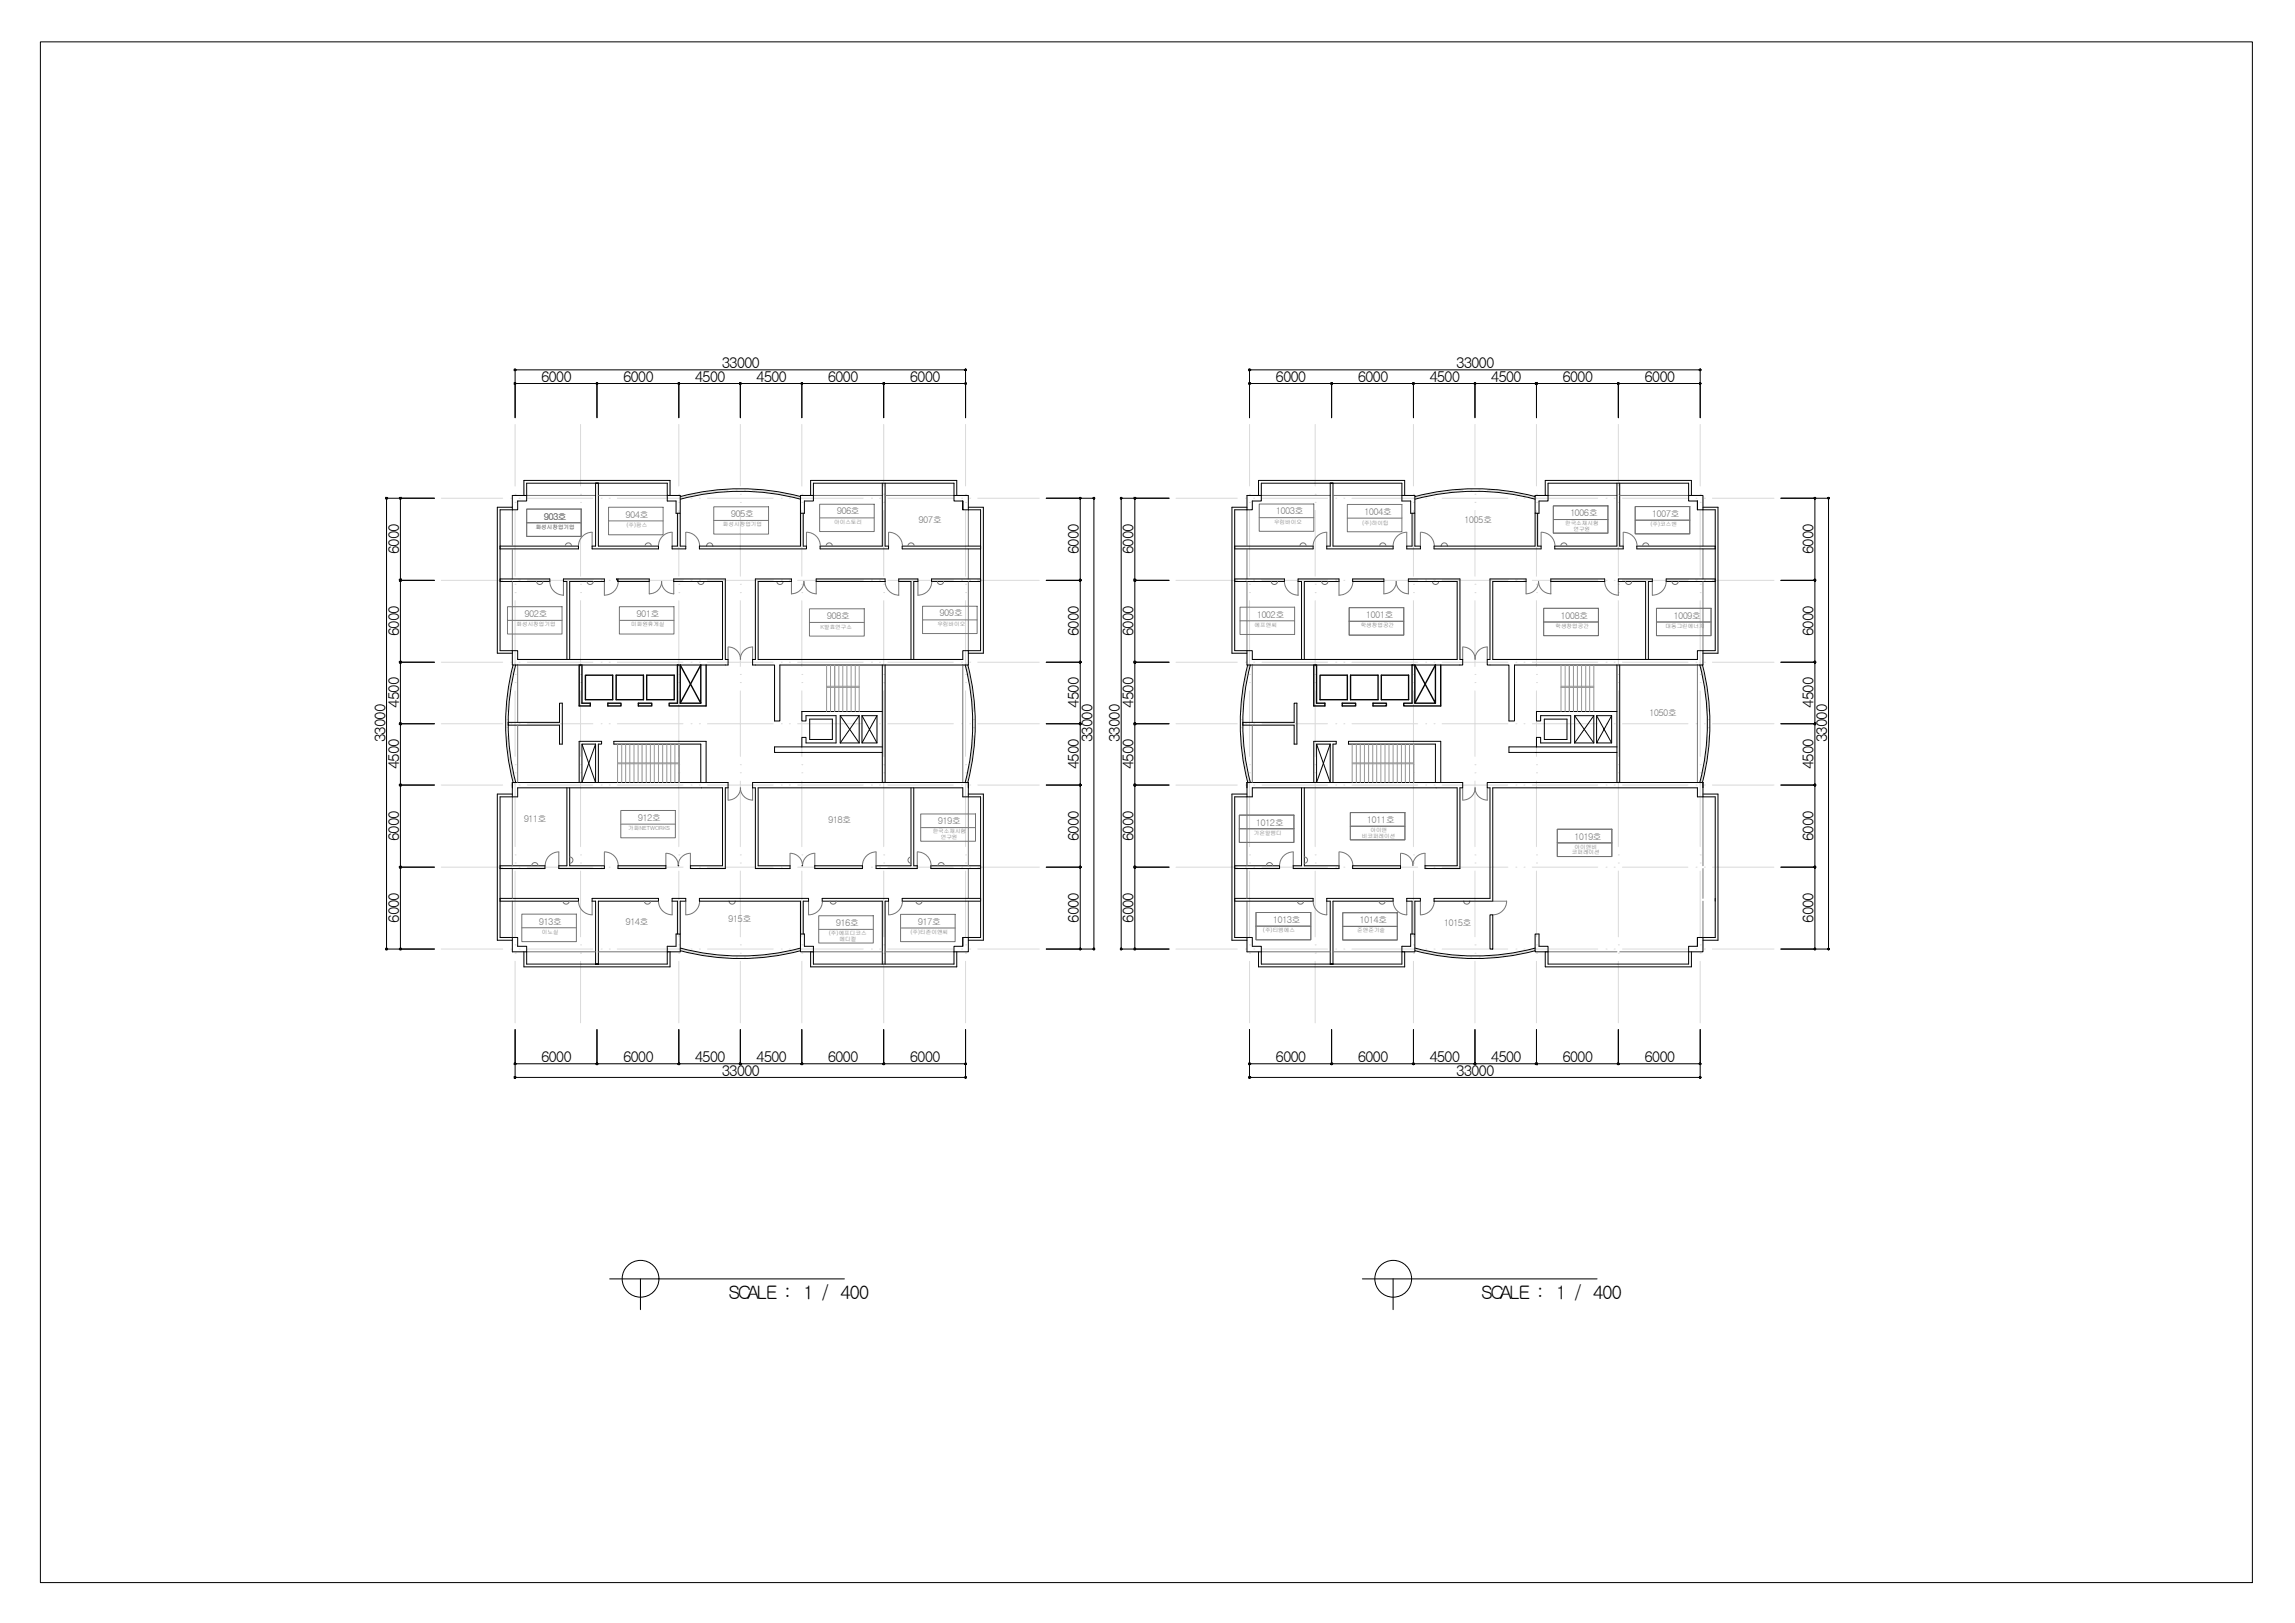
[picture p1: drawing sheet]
<svg xmlns="http://www.w3.org/2000/svg" width="420mm" height="297mm" viewBox="0 0 420 297" stroke-linecap="round" stroke-linejoin="round" font-family="sans-serif">
<defs><g id="words">
<g font-size="3.4">
<text x="133.4" y="237.8">SCALE : 1 / 400</text>
<text x="271.2" y="237.8">SCALE : 1 / 400</text>
</g>
<g font-size="2.7">
<text x="99" y="69.9">6000</text>
<text x="114.1" y="69.9">6000</text>
<text x="127.2" y="69.9">4500</text>
<text x="132.2" y="67.4">33000</text>
<text x="138.5" y="69.9">4500</text>
<text x="151.5" y="69.9">6000</text>
<text x="166.6" y="69.9">6000</text>
<text x="233.5" y="69.9">6000</text>
<text x="248.6" y="69.9">6000</text>
<text x="261.7" y="69.9">4500</text>
<text x="266.6" y="67.4">33000</text>
<text x="273" y="69.9">4500</text>
<text x="286" y="69.9">6000</text>
<text x="301.1" y="69.9">6000</text>
<text x="73.1" y="101.4" transform="rotate(-90 73.1 101.4)">6000</text>
<text x="197.5" y="101.4" transform="rotate(-90 197.5 101.4)">6000</text>
<text x="207.5" y="101.4" transform="rotate(-90 207.5 101.4)">6000</text>
<text x="332" y="101.4" transform="rotate(-90 332 101.4)">6000</text>
<text x="73.1" y="116.4" transform="rotate(-90 73.1 116.4)">6000</text>
<text x="197.5" y="116.4" transform="rotate(-90 197.5 116.4)">6000</text>
<text x="207.5" y="116.4" transform="rotate(-90 207.5 116.4)">6000</text>
<text x="332" y="116.4" transform="rotate(-90 332 116.4)">6000</text>
<text x="73.1" y="129.5" transform="rotate(-90 73.1 129.5)">4500</text>
<text x="197.5" y="129.5" transform="rotate(-90 197.5 129.5)">4500</text>
<text x="207.5" y="129.5" transform="rotate(-90 207.5 129.5)">4500</text>
<text x="332" y="129.5" transform="rotate(-90 332 129.5)">4500</text>
<text x="70.6" y="135.8" transform="rotate(-90 70.6 135.8)">33000</text>
<text x="200" y="135.8" transform="rotate(-90 200 135.8)">33000</text>
<text x="205" y="135.8" transform="rotate(-90 205 135.8)">33000</text>
<text x="334.5" y="135.8" transform="rotate(-90 334.5 135.8)">33000</text>
<text x="73.1" y="140.8" transform="rotate(-90 73.1 140.8)">4500</text>
<text x="197.5" y="140.8" transform="rotate(-90 197.5 140.8)">4500</text>
<text x="207.5" y="140.8" transform="rotate(-90 207.5 140.8)">4500</text>
<text x="332" y="140.8" transform="rotate(-90 332 140.8)">4500</text>
<text x="73.1" y="153.9" transform="rotate(-90 73.1 153.9)">6000</text>
<text x="197.5" y="153.9" transform="rotate(-90 197.5 153.9)">6000</text>
<text x="207.5" y="153.9" transform="rotate(-90 207.5 153.9)">6000</text>
<text x="332" y="153.9" transform="rotate(-90 332 153.9)">6000</text>
<text x="73.1" y="168.9" transform="rotate(-90 73.1 168.9)">6000</text>
<text x="197.5" y="168.9" transform="rotate(-90 197.5 168.9)">6000</text>
<text x="207.5" y="168.9" transform="rotate(-90 207.5 168.9)">6000</text>
<text x="332" y="168.9" transform="rotate(-90 332 168.9)">6000</text>
<text x="99" y="194.4">6000</text>
<text x="114.1" y="194.4">6000</text>
<text x="127.2" y="194.4">4500</text>
<text x="132.2" y="196.9">33000</text>
<text x="138.5" y="194.4">4500</text>
<text x="151.5" y="194.4">6000</text>
<text x="166.6" y="194.4">6000</text>
<text x="233.5" y="194.4">6000</text>
<text x="248.6" y="194.4">6000</text>
<text x="261.7" y="194.4">4500</text>
<text x="266.6" y="196.9">33000</text>
<text x="273" y="194.4">4500</text>
<text x="286" y="194.4">6000</text>
<text x="301.1" y="194.4">6000</text>
</g>
<g font-size="1.7" fill="#757575">
<text x="99.6" y="95.1">903호</text>
<text x="114.5" y="94.7">904호</text>
<text x="133.8" y="94.7">905호</text>
<text x="153.2" y="94.1">906호</text>
<text x="168.2" y="95.8">907호</text>
<text x="233.6" y="94.1">1003호</text>
<text x="249.8" y="94.2">1004호</text>
<text x="268.1" y="95.6">1005호</text>
<text x="287.4" y="94.4">1006호</text>
<text x="302.4" y="94.6">1007호</text>
<text x="96" y="112.9">902호</text>
<text x="116.5" y="112.9">901호</text>
<text x="151.4" y="113.3">908호</text>
<text x="172" y="112.8">909호</text>
<text x="230.1" y="113">1002호</text>
<text x="250" y="113.1">1001호</text>
<text x="285.7" y="113.2">1008호</text>
<text x="306.4" y="113.2">1009호</text>
<text x="301.9" y="131.1">1050호</text>
<text x="95.9" y="150.4">911호</text>
<text x="116.8" y="150.2">912호</text>
<text x="151.6" y="150.6">918호</text>
<text x="171.7" y="150.8">919호</text>
<text x="229.9" y="151.1">1012호</text>
<text x="250.3" y="150.6">1011호</text>
<text x="288.2" y="153.7">1019호</text>
<text x="98.7" y="169.2">913호</text>
<text x="114.5" y="169.2">914호</text>
<text x="133.3" y="168.8">915</text>
<text x="135.9" y="168.8">호</text>
<text x="153" y="169.5">916호</text>
<text x="168" y="169.2">917호</text>
<text x="233" y="168.9">1013호</text>
<text x="248.9" y="169">1014호</text>
<text x="264.3" y="169.5">1015호</text>
</g>
<g font-size="1" fill="#757575">
<text x="152.7" y="95.8">아이스토리</text>
<text x="233.2" y="95.8">우림바이오</text>
<text x="98.1" y="96.8">화성시창업기업</text>
<text x="114.7" y="96.5">(주)팜스</text>
<text x="132.4" y="96.3">화성시창업기업</text>
<text x="249.4" y="96">(주)하이팁</text>
<text x="286.5" y="96.1">한국소재시험</text>
<text x="288.1" y="97.2">연구원</text>
<text x="302.2" y="96.3">(주)코스벤</text>
<text x="94.6" y="114.6">화성시창업기업</text>
<text x="115.6" y="114.6">미화원휴게실</text>
<text x="150.2" y="115.1">K발효연구소</text>
<text x="171.6" y="114.6">우림바이오</text>
<text x="229.7" y="114.8">에프앤씨</text>
<text x="249.1" y="114.8">학생창업공간</text>
<text x="284.8" y="114.9">학생창업공간</text>
<text x="304.9" y="114.9">대동그린에너지</text>
<text x="115" y="151.9">가화NETWORKS</text>
<text x="170.8" y="152.5">한국소재시험</text>
<text x="172.2" y="153.5">연구원</text>
<text x="229.6" y="152.8">가온알엠디</text>
<text x="249.3" y="153.3">비코퍼레이션</text>
<text x="250.9" y="152.3">아이앤</text>
<text x="288.3" y="155.4">아이앤비</text>
<text x="287.8" y="156.4">코퍼레이션</text>
<text x="99.2" y="170.9">이노실</text>
<text x="151.8" y="171.1">(주)에프디코스</text>
<text x="153.7" y="172.2">메디컬</text>
<text x="166.7" y="170.9">(주)티존이앤씨</text>
<text x="231.2" y="170.6">(주)티엠에스</text>
<text x="248.5" y="170.6">준앤준기술</text>
</g>
</g></defs>
<!-- layer: CEN -->
<g fill="none" stroke="#d9d9d9" stroke-width=".18">
<path d="M94.3 77.7v11.2M106.3 77.7v11.2M124.3 77.7v11.2M135.5 77.7v11.2M146.8 77.7v11.2M161.8 77.7v11.2M176.8 77.7v11.2M228.8 77.7v11.2M240.8 77.7v11.2M258.8 77.7v11.2M270 77.7v11.2M281.3 77.7v11.2"/>
<path d="M296.3 77.7v11.2M311.3 77.7v11.2M80.8 91.2h11.2M93.5 91.2h.1M94.3 91.9h.1M94.3 90.5h.1M94.3 93.4v12.1M95 91.2h.1M96.5 91.2h12M106.3 91.9h.1M106.3 90.5h.1M106.3 93.4v12.1"/>
<path d="M110.1 91.2h.1M111.5 91.2h.1M113 91.2h12M124.3 91.9h.1M124.3 90.5h.1M124.3 93.4v12.1M126.5 91.2h.1M128 91.2h.1M129.5 91.2h12M133.3 89.7a46.4 46.4 0 0 0-9 1.5M134.8 89.7h.1M135.5 91.9h.1"/>
<path d="M135.5 90.5h.1M135.5 93.4v12.1M136.3 89.7h.1M137.8 89.7a46.4 46.4 0 0 1 9 1.5M143 91.2h.1M144.5 91.2h.1M146 91.2h12M146.8 91.9h.1M146.8 90.5h.1M146.8 93.4v12.1M159.5 91.2h.1M161 91.2h.1"/>
<path d="M161.8 91.9h.1M161.8 90.5h.1M161.8 93.4v12.1M162.5 91.2h12M176.1 91.2h.1M176.8 91.9h.1M176.8 90.5h.1M176.8 93.4v12.1M177.5 91.2h.1M179 91.2h11.3M215.3 91.2h11.2M228 91.2h.1"/>
<path d="M228.8 91.9h.1M228.8 90.5h.1M228.8 93.4v12.1M229.5 91.2h.1M231 91.2h12M240.8 91.9h.1M240.8 90.5h.1M240.8 93.4v12.1M244.5 91.2h.1M246 91.2h.1M247.5 91.2h12M258.8 91.9h.1"/>
<path d="M258.8 90.5h.1M258.8 93.4v12.1M261 91.2h.1M262.5 91.2h.1M264 91.2h12M267.8 89.7a46.4 46.4 0 0 0-9 1.5M269.3 89.7h.1M270 91.9h.1M270 90.5h.1M270 93.4v12.1M270.7 89.7h.1M272.3 89.7a46.4 46.4 0 0 1 9 1.5"/>
<path d="M277.5 91.2h.1M279 91.2h.1M280.5 91.2h12M281.3 91.9h.1M281.3 90.5h.1M281.3 93.4v12.1M294 91.2h.1M295.5 91.2h.1M296.3 91.9h.1M296.3 90.5h.1M296.3 93.4v12.1M297 91.2h12"/>
<path d="M310.5 91.2h.1M311.3 91.9h.1M311.3 90.5h.1M311.3 93.4v12.1M312 91.2h.1M313.5 91.2h11.3M80.8 106.2h11.2M93.5 106.2h.1M94.3 108.5h.1M94.3 106.9h.1M94.3 109.9v12.1M95 106.2h.1"/>
<path d="M96.5 106.2h12M106.3 108.5h.1M106.3 106.9h.1M106.3 109.9v12.1M110.1 106.2h.1M111.5 106.2h.1M113 106.2h12M124.3 108.5h.1M124.3 106.9h.1M124.3 109.9v12.1M126.5 106.2h.1M128 106.2h.1"/>
<path d="M129.5 106.2h12M135.5 108.5h.1M135.5 106.9h.1M135.5 109.9v12.1M143 106.2h.1M144.5 106.2h.1M146 106.2h12M146.8 108.5h.1M146.8 106.9h.1M146.8 109.9v12.1M159.5 106.2h.1M161 106.2h.1"/>
<path d="M161.8 108.5h.1M161.8 106.9h.1M161.8 109.9v12.1M162.5 106.2h12M176.1 106.2h.1M176.8 108.5h.1M176.8 106.9h.1M176.8 109.9v12.1M177.5 106.2h.1M179 106.2h11.3M215.3 106.2h11.2M228 106.2h.1"/>
<path d="M228.8 108.5h.1M228.8 106.9h.1M228.8 109.9v12.1M229.5 106.2h.1M231 106.2h12M240.8 108.5h.1M240.8 106.9h.1M240.8 109.9v12.1M244.5 106.2h.1M246 106.2h.1M247.5 106.2h12M258.8 108.5h.1"/>
<path d="M258.8 106.9h.1M258.8 109.9v12.1M261 106.2h.1M262.5 106.2h.1M264 106.2h12M270 108.5h.1M270 106.9h.1M270 109.9v12.1M277.5 106.2h.1M279 106.2h.1M280.5 106.2h12M281.3 108.5h.1"/>
<path d="M281.3 106.9h.1M281.3 109.9v12.1M294 106.2h.1M295.5 106.2h.1M296.3 108.5h.1M296.3 106.9h.1M296.3 109.9v12.1M297 106.2h12M310.5 106.2h.1M311.3 108.5h.1M311.3 106.9h.1M311.3 109.9v12.1"/>
<path d="M312 106.2h.1M313.5 106.2h11.3M80.8 121.2h11.2M80.8 132.5h11.2M92.8 131.7h.1M92.8 133.2h.1M92.9 134.7a39.2 39.2 0 0 0 1.4 9M93.5 121.2h.1M93.5 132.5h.1M94.3 140h.1M94.3 124.9h.1M94.3 123.4h.1"/>
<path d="M94.3 121.2a39.1 39.1 0 0 0-1.4 9M94.3 126.4v12M95 121.2h.1M95 132.5h.1M96.5 121.2h12M96.5 132.5h12M106.3 140h.1M106.3 124.9h.1M106.3 123.4h.1M106.3 126.4v12M110.1 121.2h.1M110.1 132.5h.1"/>
<path d="M111.5 121.2h.1M111.5 132.5h.1M113 121.2h12M113 132.5h12M124.3 140h.1M124.3 124.9h.1M124.3 123.4h.1M124.3 126.4v12M126.5 121.2h.1M126.5 132.5h.1M128 121.2h.1M128 132.5h.1"/>
<path d="M129.5 121.2h12M129.5 132.5h12M135.5 140h.1M135.5 124.9h.1M135.5 123.4h.1M135.5 126.4v12M143 121.2h.1M143 132.5h.1M144.5 121.2h.1M144.5 132.5h.1M146 121.2h12M146 132.5h12"/>
<path d="M146.8 140h.1M146.8 124.9h.1M146.8 123.4h.1M146.8 126.4v12M159.5 121.2h.1M159.5 132.5h.1M161 121.2h.1M161 132.5h.1M161.8 140h.1M161.8 124.9h.1M161.8 123.4h.1M161.8 126.4v12"/>
<path d="M162.5 121.2h12M162.5 132.5h12M176.1 121.2h.1M176.1 132.5h.1M176.8 140h.1M176.8 124.9h.1M176.8 123.4h.1M176.8 121.2a39.2 39.2 0 0 1 1.4 9M176.8 126.4v12M177.5 121.2h.1M177.5 132.5h.1M178.2 134.7a39.2 39.2 0 0 1-1.4 9"/>
<path d="M178.3 133.2h.1M178.3 131.7h.1M179 121.2h11.3M179 132.5h11.3M215.3 121.2h11.2M215.3 132.5h11.2M227.3 131.7h.1M227.3 133.2h.1M227.4 134.7a42.2 42.2 0 0 0 1.4 9M228 121.2h.1M228 132.5h.1M228.8 140h.1"/>
<path d="M228.8 124.9h.1M228.8 123.4h.1M228.8 121.2a42 42 0 0 0-1.4 9M228.8 126.4v12M229.5 121.2h.1M229.5 132.5h.1M231 121.2h12M231 132.5h12M240.8 140h.1M240.8 124.9h.1M240.8 123.4h.1M240.8 126.4v12"/>
<path d="M244.5 121.2h.1M244.5 132.5h.1M246 121.2h.1M246 132.5h.1M247.5 121.2h12M247.5 132.5h12M258.8 140h.1M258.8 124.9h.1M258.8 123.4h.1M258.8 126.4v12M261 121.2h.1M261 132.5h.1"/>
<path d="M262.5 121.2h.1M262.5 132.5h.1M264 121.2h12M264 132.5h12M270 140h.1M270 124.9h.1M270 123.4h.1M270 126.4v12M277.5 121.2h.1M277.5 132.5h.1M279 121.2h.1M279 132.5h.1"/>
<path d="M280.5 121.2h12M280.5 132.5h12M281.3 140h.1M281.3 124.9h.1M281.3 123.4h.1M281.3 126.4v12M294 121.2h.1M294 132.5h.1M295.5 121.2h.1M295.5 132.5h.1M296.3 140h.1M296.3 124.9h.1"/>
<path d="M296.3 123.4h.1M296.3 126.4v12M297 121.2h12M297 132.5h12M310.5 121.2h.1M310.5 132.5h.1M311.3 140h.1M311.3 124.9h.1M311.3 123.4h.1M311.3 121.2a39.2 39.2 0 0 1 1.4 9M311.3 126.4v12M312 121.2h.1"/>
<path d="M312 132.5h.1M312.7 134.7a39.2 39.2 0 0 1-1.4 9M312.7 133.2h.1M312.7 131.7h.1M313.5 121.2h11.3M313.5 132.5h11.3M80.8 143.7h11.2M80.8 158.7h11.2M93.5 143.7h.1M93.5 158.7h.1M94.3 157.9h.1M94.3 156.5h.1"/>
<path d="M94.3 141.4h.1M94.3 143v11.9M94.3 159.4v12.1M95 143.7h.1M95 158.7h.1M96.5 143.7h12M96.5 158.7h12M106.3 157.9h.1M106.3 156.5h.1M106.3 141.4h.1M106.3 143v11.9M106.3 159.4v12.1"/>
<path d="M110.1 143.7h.1M110.1 158.7h.1M111.5 143.7h.1M111.5 158.7h.1M113 143.7h12M113 158.7h12M124.3 157.9h.1M124.3 156.5h.1M124.3 141.4h.1M124.3 143v11.9M124.3 159.4v12.1M126.5 143.7h.1"/>
<path d="M126.5 158.7h.1M128 143.7h.1M128 158.7h.1M129.5 143.7h12M129.5 158.7h12M135.5 157.9h.1M135.5 156.5h.1M135.5 141.4h.1M135.5 143v11.9M135.5 159.4v12.1M143 143.7h.1M143 158.7h.1"/>
<path d="M144.5 143.7h.1M144.5 158.7h.1M146 143.7h12M146 158.7h12M146.8 157.9h.1M146.8 156.5h.1M146.8 141.4h.1M146.8 143v11.9M146.8 159.4v12.1M159.5 143.7h.1M159.5 158.7h.1M161 143.7h.1"/>
<path d="M161 158.7h.1M161.8 157.9h.1M161.8 156.5h.1M161.8 141.4h.1M161.8 143v11.9M161.8 159.4v12.1M162.5 143.7h12M162.5 158.7h12M176.1 143.7h.1M176.1 158.7h.1M176.8 157.9h.1M176.8 156.5h.1"/>
<path d="M176.8 141.4h.1M176.8 143v11.9M176.8 159.4v12.1M177.5 143.7h.1M177.5 158.7h.1M179 143.7h11.3M179 158.7h11.3M215.3 143.7h11.2M215.3 158.7h11.2M228 143.7h.1M228 158.7h.1M228.8 157.9h.1"/>
<path d="M228.8 156.5h.1M228.8 141.4h.1M228.8 143v11.9M228.8 159.4v12.1M229.5 143.7h.1M229.5 158.7h.1M231 143.7h12M231 158.7h12M240.8 157.9h.1M240.8 156.5h.1M240.8 141.4h.1M240.8 143v11.9"/>
<path d="M240.8 159.4v12.1M244.5 143.7h.1M244.5 158.7h.1M246 143.7h.1M246 158.7h.1M247.5 143.7h12M247.5 158.7h12M258.8 157.9h.1M258.8 156.5h.1M258.8 141.4h.1M258.8 143v11.9M258.8 159.4v12.1"/>
<path d="M261 143.7h.1M261 158.7h.1M262.5 143.7h.1M262.5 158.7h.1M264 143.7h12M264 158.7h12M270 157.9h.1M270 156.5h.1M270 141.4h.1M270 143v11.9M270 159.4v12.1M277.5 143.7h.1"/>
<path d="M277.5 158.7h.1M279 143.7h.1M279 158.7h.1M280.5 143.7h12M280.5 158.7h12M281.3 157.9h.1M281.3 156.5h.1M281.3 141.4h.1M281.3 143v11.9M281.3 159.4v12.1M294 143.7h.1M294 158.7h.1"/>
<path d="M295.5 143.7h.1M295.5 158.7h.1M296.3 157.9h.1M296.3 156.5h.1M296.3 141.4h.1M296.3 143v11.9M296.3 159.4v12.1M297 143.7h12M297 158.7h12M310.5 143.7h.1M310.5 158.7h.1M311.3 157.9h.1"/>
<path d="M311.3 156.5h.1M311.3 141.4h.1M311.3 143v11.9M311.3 159.4v12.1M312 143.7h.1M312 158.7h.1M313.5 143.7h11.3M313.5 158.7h11.3M80.8 173.7h11.2M93.5 173.7h.1M94.3 174.5h.1M94.3 172.9h.1"/>
<path d="M94.3 175.9v11.3M95 173.7h.1M96.5 173.7h12M106.3 174.5h.1M106.3 172.9h.1M106.3 175.9v11.3M110.1 173.7h.1M111.5 173.7h.1M113 173.7h12M124.3 174.5h.1M124.3 172.9h.1M124.3 173.7a39.1 39.1 0 0 0 9 1.4"/>
<path d="M124.3 175.9v11.3M126.5 173.7h.1M128 173.7h.1M129.5 173.7h12M134.8 175.2h.1M135.5 174.5h.1M135.5 172.9h.1M135.5 175.9v11.3M136.3 175.2h.1M143 173.7h.1M144.5 173.7h.1M146 173.7h12"/>
<path d="M146.8 174.5h.1M146.8 172.9h.1M146.8 173.7a39.1 39.1 0 0 1-9 1.4M146.8 175.9v11.3M159.5 173.7h.1M161 173.7h.1M161.8 174.5h.1M161.8 172.9h.1M161.8 175.9v11.3M162.5 173.7h12M176.1 173.7h.1M176.8 174.5h.1"/>
<path d="M176.8 172.9h.1M176.8 175.9v11.3M177.5 173.7h.1M179 173.7h11.3M215.3 173.7h11.2M228 173.7h.1M228.8 174.5h.1M228.8 172.9h.1M228.8 175.9v11.3M229.5 173.7h.1M231 173.7h12M240.8 174.5h.1"/>
<path d="M240.8 172.9h.1M240.8 175.9v11.3M244.5 173.7h.1M246 173.7h.1M247.5 173.7h12M258.8 174.5h.1M258.8 172.9h.1M258.8 173.7a39.1 39.1 0 0 0 9 1.4M258.8 175.9v11.3M261 173.7h.1M262.5 173.7h.1M264 173.7h12"/>
<path d="M269.3 175.2h.1M270 174.5h.1M270 172.9h.1M270 175.9v11.3M270.8 175.2h.1M277.5 173.7h.1M279 173.7h.1M280.5 173.7h12M281.3 174.5h.1M281.3 172.9h.1M281.3 173.7a39.1 39.1 0 0 1-9 1.4M281.3 175.9v11.3"/>
<path d="M294 173.7h.1M295.5 173.7h.1M296.3 174.5h.1M296.3 172.9h.1M296.3 175.9v11.3M297 173.7h12M310.5 173.7h.1M311.3 174.5h.1M311.3 172.9h.1M311.3 175.9v11.3M312 173.7h.1M313.5 173.7h11.3"/>
</g>
<!-- layer: WALL -->
<g fill="none" stroke="#000" stroke-width=".18">
<path d="M91.6 99.9h14.3v.6h-14.3zM93.8 90.7h2.6v1h-1.6v1.6h-1zM109 88.4h.5h-.5M109 88.4v11.5h-.6v.6h12.2v-.6h-11.1v-11.5M122.2 90.7h2.3v3.2h-.7v-2.2h-1.6zM124 93.9v6h-1v.6h2.5v-.6h-1v-6M146.5 90.7h2.4v1h-1.6v2.2h-.8zM146.5 93.9v6h-18.5v.6h19.6v-.6h-.5v-6M161.5 88.4v11.5h-11.4v.6h12.6v-.6h-.7v-11.5M165.2 99.9h14.3v.6h-14.3zM176.3 91.7h-1.6v-1h2.6v2.6h-1v-1.6v1.6M226 99.9h14.4v.6h-14.4z"/>
<path d="M228.3 90.7h2.6v1h-1.6v1.6h-1zM243.5 88.4h.5h-.5M243.5 88.4v11.5h-.6v.6h12.1v-.6h-11v-11.5M256.7 90.7h2.3v3.2h-.7v-2.2h-1.6zM258.5 93.9v6h-1v.6h2.5v-.6h-1v-6M281 90.7h2.4v1h-1.6v2.2h-.8zM281 93.9v6h-18.5v.6h19.6v-.6h-.6v-6M296 88.4v11.5h-11.4v.6h12.6v-.6h-.7v-11.5M299.7 99.9h14.3v.6h-14.3zM310.8 91.7h-1.7v-1h2.7v2.6h-1v-1.6v1.6M91.6 106h9.1v.4h-9.1zM93.8 119.1h1v1.6h37.5v-14.3h-9v-.4h9.5v14.7h.5v1h-39.5z"/>
<path d="M113.1 106v.4l-.3-.4h6.1v.4h-5.8M138.3 106h6.6v.4h-6.1v14.3h37.5v-1.6h1v2.6h-34.5v10.3h-1v-10.3h-4v-1h.5zM149.4 106h12.6v.4h-12.6zM170.5 106h9v.4h-9zM226 106h9.1v.4h-9.1zM228.3 119.1h1v1.6h37.5v-14.3h-9v-.4h9.5v14.7h.5v1h-39.5zM247.6 106h5.8v.4h-5.8zM272.8 106h6.6v.4h-6.1v14.3h37.5v-1.6h1v2.6h-34.5v10.3h-1v-10.3h-4v-1h.5zM283.9 106h9.9v.4h-9.9zM305 106h9v.4h-9zM93 132.2h9.4v-3.5h.5v7.5h-.5v-3.5h-9.4zM103.8 120.7v-14.3h-.6v-.4h7.4v.4h-6.3v14.3"/>
<path d="M106.5 136.2h2.5l-2.5 7zM106.5 136.2l2.5 7v-7M148.2 131.6h4.2v3.7h-4.2zM153.8 131h3.5M153.8 131v5M153.8 131l3.5 5M153.8 136h3.5M157.3 131v5M157.3 131l-3.5 5M157.8 131l2.8 5h-2.8l2.8-5M157.8 131h2.8M157.8 131v5"/>
<path d="M160.6 131v5M161.5 130.2h-14.7v1.8h.8v-1h5.5v5h-5.5v-1h-.8v1.7M161.5 121.7v21.5M161.5 136.7h-19.7v1h19.7M162 121.7v21.5M166.8 120.7v-14.3h-2.3v-.4h3.5v.4h-.7v14.3M227.5 132.2h9.4v-3.5h.5v7.5h-.5v-3.5h-9.4zM238.3 120.7v-14.3h-.7v-.4h7.5v.4h-6.3v14.3M241 136.2h2.5l-2.5 7zM241 136.2l2.5 7v-7M282.7 131.6h4.2v3.7h-4.2zM288.3 131h3.5"/>
<path d="M288.3 136h3.5M288.3 131v5M288.3 131l3.5 5M291.8 131v5M291.8 131l-3.5 5M292.3 131l2.7 5h-2.7l2.7-5M292.3 131h2.7M292.3 131v5M295 131v5M296 130.2h-14.7v1.8h.8v-1h5.5v5h-5.5v-1h-.8v1.7M296 136.7h-19.7v1h19.7M296 121.7v21.5"/>
<path d="M296.5 121.7v21.5M301.3 120.7v-14.3h-5v-.4h6.2v.4h-.7v14.3M91.6 158.5h8.2v.5h-8.2zM94.8 143.2h38.5v1h-.5v14.8h-6.4v-.5h5.9v-14.3h-37.5v1.6h-1v-2.6h1h-1v1M103.8 144.2v14.3h-1.5v.5h8.3v-.5h-6.3v-14.3M106 143.2v-7.5h4.1v.5h-.6v7M113.1 158.5h8.8v.5h-8.8zM124.1 158.5h.2M128.3 143.2v-7h-15.9v-.5h16.9v7.5M137.8 143.2h39.5v2.6h-1v-1.6h-37.5v14.3h5.8v.5h-6.3v-14.8h-.5zM146.8 158.5h.1M149.2 158.5h8.7v.5h-8.7z"/>
<path d="M166.8 144.2v14.3h-6.4v.5h7.5v-.5h-.6v-14.3M170.4 158.5h9.1v.5h-9.1zM177.3 143.2h-1h1v1M226 158.5h8.3v.5h-8.3zM229.3 143.2h38.5v1h-.5v14.8h-6.4v-.5h5.9v-14.3h-37.5v1.6h-1v-2.6h1h-1v1M238.3 144.2v14.3h-1.5v.5h8.3v-.5h-6.3v-14.3M240.5 143.2v-7.5h4.1v.5h-.6v7M247.6 158.5h8.8v.5h-8.8zM262.8 143.2v-7h-15.9v-.5h16.9v7.5M272.3 143.2h39.5v2.6h-1v-1.6h-37.5v20.7h-10.8v-.5h10.3v-20.2h-.5zM311.8 143.2h-1h1v1M91.6 164.4h14.3v.5h-14.3z"/>
<path d="M93.8 171.6h1v1.6h1.6v1h-2.6zM109 176.4v-11.5h-.6v-.5h12.2v.5h-11.1v11.5M109.5 176.4h-.5h.5M123.8 170.9h.7v3.3h-2.3v-1h1.6zM124 170.9v-6h-1v-.5h2.5v.5h-1v6M146.5 170.9h.8v2.3h1.6v1h-2.4zM146.5 170.9v-6h-18.5v-.5h20v.5h-.9v6M161.5 176.4v-11.5h-11v-.5h12.2v.5h-.7v11.5M165.2 164.4h14.3v.5h-14.3zM174.7 173.2h1.6v-1.6h1v2.6h-2.6zM176.3 171.6v1.6M226 164.4h14.4v.5h-14.4z"/>
<path d="M228.3 171.6h1v1.6h1.6v1h-2.6zM243.5 176.4v-11.5h-.6v-.5h12.1v.5h-11v11.5M244 176.4h-.5h.5M258.3 170.9h.7v3.3h-2.3v-1h1.6zM258.5 170.9v-6h-1v-.5h2.5v.5h-1v6M272.8 167.4h.5v6.3h-.5zM281 170.9h.8v2.3h1.6v1h-2.4zM309.1 173.2h1.7v-1.6h1v2.6h-2.7zM310.8 171.6v1.6M314 164.4v.5"/>
</g>
<!-- layer: WIN -->
<g fill="none" stroke="#000" stroke-width=".18">
<path d="M93.8 93.3h-2.2v25.8h2.2M93.8 92.8h-2.8v26.7h2.8M95.9 90.7v-2.8h26.8v2.8M96.4 90.7v-2.3h25.8v2.3M124.6 91.4a42.5 42.5 0 0 1 22 0M124.6 90.9a43 43 0 0 1 22 0M148.4 90.7v-2.8h26.8v2.8M148.9 90.7v-2.3h25.8v2.3M177.3 93.3h2.2v25.8h-2.2M177.3 92.8h2.7v26.7h-2.7M228.3 92.8h-2.8v26.7h2.8M228.3 93.3h-2.3v25.8h2.3"/>
<path d="M230.4 90.7v-2.8h26.8v2.8M230.9 90.7v-2.3h25.8v2.3M259 91.4a42.5 42.5 0 0 1 22.1 0M259.1 90.9a43 43 0 0 1 21.9 0M282.9 90.7v-2.8h26.8v2.8M283.4 90.7v-2.3h25.7v2.3M311.8 92.8h2.7v26.7h-2.7M311.8 93.3h2.2v25.8h-2.2M93.9 121.7a43 43 0 0 0 0 21.5M94.4 121.7a42.5 42.5 0 0 0 0 21.5M176.7 121.7a42.5 42.5 0 0 1 0 21.5M177.2 121.7a43 43 0 0 1 0 21.5"/>
<path d="M228.4 121.7a43 43 0 0 0 0 21.5M228.9 121.7a42.5 42.5 0 0 0 0 21.5M311.2 121.7a42.5 42.5 0 0 1 0 21.5M311.7 121.7a43 43 0 0 1 0 21.5M93.8 145.8h-2.2v25.8h2.2M93.8 145.3h-2.8v26.8h2.8M177.3 145.8h2.2v25.8h-2.2M177.3 145.3h2.7v26.8h-2.7M228.3 145.8h-2.3v25.8h2.3M228.3 145.3h-2.8v26.8h2.8M311.8 145.8h2.2v25.8h-2.2M311.8 145.3h2.7v26.8h-2.7"/>
<path d="M95.9 174.2v2.8h26.8v-2.8M96.4 174.2v2.2h25.8v-2.2M124.6 173.5a42.5 42.5 0 0 0 22 0M124.6 174a43 43 0 0 0 22 0M148.4 174.2v2.8h26.8v-2.8M148.9 174.2v2.2h25.8v-2.2M230.4 174.2v2.8h26.8v-2.8M230.9 174.2v2.2h25.8v-2.2M259 173.5a42.5 42.5 0 0 0 22.1 0M259.1 174a43 43 0 0 0 21.9 0M282.9 174.2v2.8h26.8v-2.8M283.4 174.2v2.2h25.7v-2.2"/>
</g>
<!-- layer: Z_INTERIOR -->
<g fill="none" stroke="#757575" stroke-width=".18">
<path d="M93.8 93.3v6.6M96.4 90.7h12.6M109.5 90.7h13.2M148.4 90.7h13.1M162 90.7h12.7M177.3 93.3v6.6M228.3 93.3v6.6M230.9 90.7h12.6M244 90.7h13.2M282.9 90.7h13.1M296.5 90.7h12.6M311.8 93.3v6.6"/>
<path d="M93.8 100.5v5.5M93.8 106.4v12.7M177.3 100.5v5.5M177.3 106.4v12.7M228.3 100.5v5.5M228.3 106.4v12.7M311.8 100.5v5.5M311.8 106.4v12.7M94.8 121.7v10.5M94.8 132.7v10.5M176.3 121.7v21.5M229.3 121.7v10.5"/>
<path d="M229.3 132.7v10.5M310.8 121.7v21.5M93.8 145.8v12.7M93.8 159v5.4M177.3 145.8v12.7M177.3 159v5.4M228.3 145.8v12.7M228.3 159v5.4M311.8 145.8v12.7M311.8 159v5.4M93.8 164.9v6.7M96.4 174.2h12.6"/>
<path d="M109.5 174.2h13.2M148.4 174.2h13.1M162 174.2h12.7M177.3 164.9v6.7M228.3 164.9v6.7M230.9 174.2h12.6M244 174.2h13.2M282.9 174.2h13.1M296.5 174.2h12.6M311.8 164.9v6.7"/>
</g>
<!-- layer: عt0 -->
<g fill="none" stroke="#000" stroke-width=".25">
<path d="M106 121.7v7.5h2.1v-.5h-1.6v-7M106.2 121.7h.1M107.2 123.6h5v4.5h-5zM111.3 128.7h2.4v.5h-2.4zM112.8 123.6h5v4.5h-5zM116.9 128.7h2.4v.5h-2.4zM118.4 123.6h5v4.5h-5zM124 121.7v7h-1.5v.5h6.8v-7.5M124 121.7h.1M124.5 128.7l3.8-7v7l-3.8-7v7h3.8M240.5 121.7v7.5h2.1v-.5h-1.6v-7M240.7 121.7h.1"/>
<path d="M241.7 123.6h5v4.5h-5zM245.7 128.7h2.5v.5h-2.5zM247.3 123.6h5v4.5h-5zM251.4 128.7h2.4v.5h-2.4zM252.9 123.6h5v4.5h-5zM258.5 121.7v7h-1.5v.5h6.8v-7.5M258.5 121.7h.1M259 128.7l3.8-7v7l-3.8-7v7h3.8"/>
</g>
<!-- layer: Ĳ -->
<g fill="none" stroke="#979797" stroke-width=".18">
<path d="M113.1 139.8h11.2M113.1 139.6h11.2M113.1 136.2v7M113.8 136.2v7M114.5 136.2v7M115.3 136.2v7M116.1 136.2v7M116.8 136.2v7M117.5 136.2v7M118.3 136.2v7M119.1 136.2v7M119.8 136.2v7"/>
<path d="M120.6 136.2v7M121.3 136.2v7M122.1 136.2v7M122.8 136.2v7M123.6 136.2v7M151.3 125.8h6M151.3 125.6h6M151.3 121.7v8.5M152 121.7v8.5M152.8 121.7v8.5M153.6 121.7v8.5M154.3 121.7v8.5"/>
<path d="M155.1 121.7v8.5M155.8 121.7v8.5M156.6 121.7v8.5M157.3 121.7v8.5M247.6 139.8h11.2M247.6 139.6h11.2M247.6 136.2v7M248.3 136.2v7M249 136.2v7M249.8 136.2v7M250.6 136.2v7M251.3 136.2v7"/>
<path d="M252 136.2v7M252.8 136.2v7M253.6 136.2v7M254.3 136.2v7M255 136.2v7M255.8 136.2v7M256.6 136.2v7M257.3 136.2v7M258 136.2v7M285.8 125.8h6M285.8 125.6h6M285.8 121.7v8.5"/>
<path d="M286.5 121.7v8.5M287.3 121.7v8.5M288.1 121.7v8.5M288.8 121.7v8.5M289.5 121.7v8.5M290.3 121.7v8.5M291 121.7v8.5M291.8 121.7v8.5M124.3 143.2v-7v7M258.8 143.2v-7v7"/>
</g>
<!-- layer: DOOR -->
<g fill="none" stroke="#757575" stroke-width=".18">
<path d="M103.5 99.9a.57 .57 0 0 1 .6-.5 .57 .57 0 0 1 .5 .5M108.4 97.5v2.4M108.4 97.4a2.52 2.52 0 0 0-2.5 2.5M118.1 99.9a.57 .57 0 0 1 .6-.5 .57 .57 0 0 1 .5 .5M123 97.5v2.4M123.1 97.4a2.52 2.52 0 0 0-2.5 2.5M125.5 97.5v2.4M125.6 97.4a2.52 2.52 0 0 1 2.5 2.5M129.4 99.9a.57 .57 0 0 1 .5-.5 .57 .57 0 0 1 .6 .5M147.6 97.5v2.4M147.7 97.4a2.52 2.52 0 0 1 2.5 2.5M151.2 99.9a.57 .57 0 0 1 .6-.5 .57 .57 0 0 1 .6 .5"/>
<path d="M162.7 97.5v2.4M162.7 97.4a2.52 2.52 0 0 1 2.5 2.5M166.2 99.9a.57 .57 0 0 1 .6-.5 .57 .57 0 0 1 .6 .5M238 99.9a.57 .57 0 0 1 .6-.5 .57 .57 0 0 1 .5 .5M242.9 97.5v2.4M242.9 97.4a2.52 2.52 0 0 0-2.5 2.5M252.6 99.9a.57 .57 0 0 1 .6-.5 .57 .57 0 0 1 .5 .5M257.5 97.5v2.4M257.6 97.4a2.52 2.52 0 0 0-2.6 2.5M260 97.5v2.4M260.1 97.4a2.52 2.52 0 0 1 2.5 2.5M263.8 99.9a.57 .57 0 0 1 .6-.5 .57 .57 0 0 1 .6 .5"/>
<path d="M282.1 97.5v2.4M282.2 97.4a2.52 2.52 0 0 1 2.5 2.5M285.7 99.9a.57 .57 0 0 1 .6-.5 .57 .57 0 0 1 .6 .5M297.2 97.5v2.4M297.2 97.4a2.52 2.52 0 0 1 2.5 2.5M300.7 99.9a.57 .57 0 0 1 .6-.5 .57 .57 0 0 1 .6 .5M98.2 106.4a.57 .57 0 0 0 .6 .6 .57 .57 0 0 0 .6-.6M100.7 106.4a2.52 2.52 0 0 0 2.5 2.5M103.2 106.4v2.6M107.5 106.4a.57 .57 0 0 0 .5 .6 .57 .57 0 0 0 .6-.6M110.6 106.4v2.6M113.2 106.4a2.52 2.52 0 0 1-2.5 2.5"/>
<path d="M118.9 106.4v2.3M121.1 106.4a2.26 2.26 0 0 0 2.3 2.3M121.1 106.4a2.26 2.26 0 0 1-2.2 2.3M123.3 106.4v2.3M127.7 106.4a.57 .57 0 0 0 .6 .6 .57 .57 0 0 0 .6-.6M133.3 118.4v2.3M133.3 118.4a2.26 2.26 0 0 1 2.3 2.3M137.8 118.4v2.3M137.8 118.4a2.26 2.26 0 0 0-2.3 2.3M142.2 106.4a.57 .57 0 0 0 .6 .6 .57 .57 0 0 0 .6-.6M144.9 106.4v2.3M144.9 108.7a2.26 2.26 0 0 0 2.3-2.3 2.26 2.26 0 0 0 2.2 2.3"/>
<path d="M149.4 106.4v2.3M162 106.4a2.52 2.52 0 0 0 2.6 2.5M164.5 106.4v2.6M168 106.4v2.6M170.6 106.4a2.52 2.52 0 0 1-2.5 2.5M171.6 106.4a.57 .57 0 0 0 .6 .6 .57 .57 0 0 0 .5-.6M232.7 106.4a.57 .57 0 0 0 .6 .6 .57 .57 0 0 0 .6-.6M235.1 106.4a2.52 2.52 0 0 0 2.6 2.5M237.6 106.4v2.6M242 106.4a.57 .57 0 0 0 .5 .6 .57 .57 0 0 0 .6-.6M245.1 106.4v2.6M247.7 106.4a2.52 2.52 0 0 1-2.5 2.5"/>
<path d="M253.4 106.4v2.3M255.6 106.4a2.26 2.26 0 0 0 2.3 2.3M255.6 106.4a2.26 2.26 0 0 1-2.2 2.3M257.8 106.4v2.3M262.2 106.4a.57 .57 0 0 0 .6 .6 .57 .57 0 0 0 .6-.6M267.8 118.4v2.3M267.8 118.4a2.26 2.26 0 0 1 2.3 2.3M272.3 118.4v2.3M272.3 118.4a2.26 2.26 0 0 0-2.3 2.3M279.4 106.4v2.3M279.4 108.7a2.26 2.26 0 0 0 2.3-2.3 2.26 2.26 0 0 0 2.2 2.3M283.9 106.4v2.3"/>
<path d="M293.8 106.4a2.52 2.52 0 0 0 2.5 2.5M296.3 106.4v2.6M297.6 106.4a.57 .57 0 0 0 .6 .6 .57 .57 0 0 0 .5-.6M302.5 106.4v2.6M305 106.4a2.52 2.52 0 0 1-2.5 2.5M306.1 106.4a.57 .57 0 0 0 .6 .6 .57 .57 0 0 0 .5-.6M97.4 158.4a.57 .57 0 0 1 .5-.5 .57 .57 0 0 1 .6 .5M102.3 156v2.5M102.3 155.9a2.52 2.52 0 0 0-2.5 2.5M104.3 156.8a.57 .57 0 0 1 .6 .6 .57 .57 0 0 1-.6 .6M110.6 156v2.5M110.7 155.9a2.52 2.52 0 0 1 2.5 2.5"/>
<path d="M121.9 156.2v2.3M121.9 156.2a2.26 2.26 0 0 1 2.3 2.2 2.19 2.19 0 0 1 2.2-2.2M126.4 156.2v2.3M133.3 144.2v2.2M135.5 144.2a2.26 2.26 0 0 0 2.3 2.2M135.6 144.2a2.26 2.26 0 0 1-2.3 2.2M137.8 144.2v2.2M144.6 156.2v2.3M144.7 156.2a2.26 2.26 0 0 1 2.2 2.2 2.26 2.26 0 0 1 2.3-2.2M149.2 156.2v2.3M160.4 156v2.5M160.4 155.9a2.52 2.52 0 0 0-2.5 2.5"/>
<path d="M166.8 156.8a.57 .57 0 0 0-.6 .6 .57 .57 0 0 0 .6 .6M170.5 158.4a2.52 2.52 0 0 0-2.6-2.5v2.6M171.7 158.4a.57 .57 0 0 1 .6-.5 .57 .57 0 0 1 .6 .5M231.8 158.4a.57 .57 0 0 1 .6-.5 .57 .57 0 0 1 .6 .5M234.3 158.4a2.52 2.52 0 0 1 2.5-2.5v2.6M238.8 156.8a.57 .57 0 0 1 .6 .6 .57 .57 0 0 1-.6 .6M247.7 158.4a2.52 2.52 0 0 0-2.5-2.5l-.1 2.6M256.4 156.2v2.3M256.4 156.2a2.26 2.26 0 0 1 2.3 2.2M260.9 156.2v2.3M260.9 156.2a2.26 2.26 0 0 0-2.3 2.2M270 144.2a2.26 2.26 0 0 0 2.3 2.2v-2.2"/>
<path d="M270.1 144.2a2.26 2.26 0 0 1-2.3 2.2v-2.2M103.1 164.9a.57 .57 0 0 0 .5 .6 .57 .57 0 0 0 .6-.6M105.9 164.9a2.52 2.52 0 0 0 2.5 2.5M108.4 164.9v2.5M118 164.9a.57 .57 0 0 0 .5 .6 .57 .57 0 0 0 .6-.6M120.6 164.9a2.52 2.52 0 0 0 2.5 2.5M123 164.9v2.5M125.5 164.9v2.5M128.1 164.9a2.52 2.52 0 0 1-2.5 2.5M133.5 164.9a.57 .57 0 0 0 .5 .6 .57 .57 0 0 0 .6-.6M148 164.9v2.5M150.6 164.9a2.52 2.52 0 0 1-2.6 2.5"/>
<path d="M152 164.9a.57 .57 0 0 0 .5 .6 .57 .57 0 0 0 .6-.6M162.7 164.9v2.5M165.2 164.9a2.52 2.52 0 0 1-2.5 2.5M167.7 164.9a.57 .57 0 0 0 .5 .6 .57 .57 0 0 0 .6-.6M237.5 164.9a.57 .57 0 0 0 .6 .6 .57 .57 0 0 0 .6-.6M240.4 164.9a2.52 2.52 0 0 0 2.5 2.5v-2.5M252.5 164.9a.57 .57 0 0 0 .5 .6 .57 .57 0 0 0 .6-.6M255 164.9a2.52 2.52 0 0 0 2.6 2.5l-.1-2.5M262.6 164.9a2.52 2.52 0 0 1-2.5 2.5l-.1-2.5M268 164.9a.57 .57 0 0 0 .5 .6 .57 .57 0 0 0 .6-.6M273.3 164.9h2.5M275.8 164.9a2.52 2.52 0 0 1-2.5 2.5"/>
</g>
<!-- layer: 亅 -->
<g fill="none" stroke="#757575" stroke-width=".18">
<path d="M96.4 93.2h10v5h-10zM96.4 95.7h10M111.4 92.8h10v5.1h-10zM111.4 95.3h10M130.7 92.8h10v4.9h-10zM130.7 95.3h10M150.1 92.3h9.9v5h-9.9zM150.1 94.8h9.9M230.5 92.2h10v5h-10zM230.5 94.7h10M246.7 92.3h10v5h-10zM246.7 94.8h10"/>
<path d="M284.4 92.6h10v5h-10zM284.4 95.1h10M299.4 92.7h10v5h-10zM299.4 95.2h10M92.9 111h10v5h-10zM92.9 113.5h10M113.4 111h10v5h-10zM113.4 113.5h10M148.2 111.4h10v5h-10zM148.2 113.9h10M168.9 111h10v5h-10zM168.9 113.5h10"/>
<path d="M227 111.1h10v5h-10zM227 113.6h10M247 111.2h10v5h-10zM247 113.7h10M282.6 111.3h10v5h-10zM282.6 113.8h10M303.3 111.3h10v5h-10zM303.3 113.8h10M113.7 148.3h9.9v5h-9.9zM113.7 150.8h9.9M168.6 149h10v5h-10zM168.6 151.5h10"/>
<path d="M226.9 149.2h10v5h-10zM226.9 151.7h10M247.2 148.7h10v5h-10zM247.2 151.2h10M285.1 151.8h10v5h-10zM285.1 154.3h10M95.5 167.3h10v5h-10zM95.5 169.8h10M149.9 167.6h10v5h-10zM149.9 170.1h10M164.9 167.3h10v5h-10zM164.9 169.8h10"/>
<path d="M229.9 167h10.1v5h-10.1zM229.9 169.5h10.1M245.8 167h10v5h-10zM245.8 169.5h10"/>
</g>
<!-- layer: SHEET -->
<path d="M7.4 7.7h405v281.9h-405z" fill="none" stroke="#000" stroke-width=".18"/>
<!-- layer: DIM -->
<g fill="none" stroke="#000" stroke-width=".18">
<path d="M94.3 67.7v8.8M94.5 70.2h14.5M94.5 67.7h82M109.3 70.2v6.3M109.5 70.2h14.5M124.3 70.2v6.3M124.5 70.2h10.8M135.5 70.2v6.3M135.8 70.2h10.7M146.8 70.2v6.3M147.1 70.2h14.4M161.8 70.2v6.3"/>
<path d="M162 70.2h14.5M176.8 67.7v8.8M228.8 67.7v8.8M229 70.2h14.5M229 67.7h82M243.8 70.2v6.3M244 70.2h14.5M258.8 70.2v6.3M259 70.2h10.8M270 70.2v6.3M270.3 70.2h10.7M281.3 70.2v6.3"/>
<path d="M281.5 70.2h14.5M296.3 70.2v6.3M296.5 70.2h14.5M311.3 67.7v8.8M70.8 91.2h8.7M70.8 91.4v82M73.3 91.4v14.6M191.5 91.2h8.8M197.8 91.4v14.6M200.3 91.4v82M205.3 91.2h8.7M205.3 91.4v82"/>
<path d="M207.8 91.4v14.6M326 91.2h8.8M332.3 91.4v14.6M334.8 91.4v82M73.3 106.2h6.2M73.3 106.4v14.5M191.5 106.2h6.3M197.8 106.4v14.5M207.8 106.2h6.2M207.8 106.4v14.5M326 106.2h6.3M332.3 106.4v14.5"/>
<path d="M73.3 121.2h6.2M73.3 132.5h6.2M73.3 121.5v10.7M73.3 132.7v10.7M191.5 121.2h6.3M191.5 132.5h6.3M197.8 121.5v10.7M197.8 132.7v10.7M207.8 121.2h6.2M207.8 132.5h6.2M207.8 121.5v10.7M207.8 132.7v10.7"/>
<path d="M326 121.2h6.3M326 132.5h6.3M332.3 121.5v10.7M332.3 132.7v10.7M73.3 158.7h6.2M73.3 143.7h6.2M73.3 143.9v14.6M73.3 159v14.4M191.5 158.7h6.3M191.5 143.7h6.3M197.8 143.9v14.6M197.8 159v14.4"/>
<path d="M207.8 158.7h6.2M207.8 143.7h6.2M207.8 143.9v14.6M207.8 159v14.4M326 158.7h6.3M326 143.7h6.3M332.3 143.9v14.6M332.3 159v14.4M70.8 173.7h8.7M191.5 173.7h8.8M205.3 173.7h8.7M326 173.7h8.8"/>
<path d="M94.3 188.4v8.8M94.5 194.7h14.5M94.5 197.2h82M109.3 188.4v6.3M109.5 194.7h14.5M124.3 188.4v6.3M124.5 194.7h10.8M135.5 188.4v6.3M135.8 194.7h10.7M146.8 188.4v6.3M147.1 194.7h14.4M161.8 188.4v6.3"/>
<path d="M162 194.7h14.5M176.8 188.4v8.8M228.8 188.4v8.8M229 194.7h14.5M229 197.2h82M243.8 188.4v6.3M244 194.7h14.5M258.8 188.4v6.3M259 194.7h10.8M270 188.4v6.3M270.3 194.7h10.7M281.3 188.4v6.3"/>
<path d="M281.5 194.7h14.5M296.3 188.4v6.3M296.5 194.7h14.5M311.3 188.4v8.8M111.6 234.1h43M117.2 234.1v5.6M249.4 234.1h43M255 234.1v5.6"/>
<circle cx="117.3" cy="234" r="3.4"/>
<circle cx="255.1" cy="234" r="3.4"/>
</g>
<!-- layer: 0 -->
<g fill="#000" stroke="#000" stroke-width=".18">
<path d="M207.7 106.3l.1-.1zM207.7 121.3l.1-.1zM207.7 132.5h.1zM207.7 158.8l.1-.1zM207.7 143.8l.1-.1zM70.7 173.8l.1-.1zM207.7 173.8l.1-.1z"/>
<path d="M94.2 70.2h.1zM94.2 70.3l.1-.1v.1zM94.3 70.2v.1z"/>
<path d="M94.2 67.7h.1zM94.2 67.8l.1-.1v.1zM94.3 67.7v.1z"/>
<path d="M94.2 70.1l.1 .1v-.1zM94.2 70.1l.1 .1z"/>
<path d="M94.2 67.6l.1 .1v-.1zM94.2 67.6l.1 .1z"/>
<path d="M94.3 70.2h.1zM94.3 70.2h.1zM94.3 70.1v.1z"/>
<path d="M94.3 67.7h.1zM94.3 67.7h.1zM94.3 67.6v.1z"/>
<path d="M109.2 70.2h.1zM109.2 70.3l.1-.1zM109.3 70.2v.1z"/>
<path d="M109.2 70.1l.1 .1zM109.2 70.2h.1zM109.2 70.3l.1-.1z"/>
<path d="M109.3 70.2v.1zM109.3 70.2h.1z"/>
<path d="M109.2 70.1l.1 .1zM109.2 70.1l.1 .1z"/>
<path d="M109.3 70.2h.1zM109.4 70.1l-.1 .1zM109.3 70.1v.1z"/>
<path d="M109.4 70.1l-.1 .1zM109.3 70.1v.1zM109.2 70.1l.1 .1z"/>
<path d="M124.1 70.2h.2zM124.2 70.3l.1-.1zM124.3 70.2v.1z"/>
<path d="M124.2 70.1l.1 .1zM124.1 70.2h.2zM124.2 70.3l.1-.1z"/>
<path d="M124.3 70.2v.1zM124.3 70.2h.1z"/>
<path d="M124.2 70.1l.1 .1zM124.2 70.1l.1 .1z"/>
<path d="M124.3 70.2h.1zM124.4 70.1l-.1 .1zM124.3 70.1v.1z"/>
<path d="M124.4 70.1l-.1 .1zM124.3 70.1v.1zM124.2 70.1l.1 .1z"/>
<path d="M135.4 70.2h.1zM135.5 70.3v-.1zM135.5 70.2v.1z"/>
<path d="M135.5 70.1v.1zM135.4 70.2h.1zM135.5 70.2v.1z"/>
<path d="M135.5 70.2v.1zM135.5 70.2h.2z"/>
<path d="M135.5 70.1v.1zM135.5 70.1v.1z"/>
<path d="M135.5 70.2h.2zM135.5 70.2h.2zM135.5 70.1v.1z"/>
<path d="M135.6 70.1l-.1 .1zM135.5 70.1v.1zM135.5 70.1v.1z"/>
<path d="M146.7 70.2h.1zM146.7 70.3l.1-.1zM146.8 70.2v.1z"/>
<path d="M146.7 70.1l.1 .1zM146.7 70.2h.1zM146.8 70.2v.1z"/>
<path d="M146.8 70.2v.1zM146.8 70.2h.1z"/>
<path d="M146.7 70.1l.1 .1zM146.7 70.1l.1 .1z"/>
<path d="M146.8 70.2h.1zM146.8 70.2h.1zM146.8 70.1v.1z"/>
<path d="M146.9 70.1l-.1 .1zM146.8 70.1v.1zM146.7 70.1l.1 .1z"/>
<path d="M161.7 70.2h.1zM161.7 70.3l.1-.1zM161.8 70.2v.1z"/>
<path d="M161.7 70.1l.1 .1zM161.7 70.2h.1zM161.8 70.2v.1z"/>
<path d="M161.8 70.2v.1zM161.8 70.2h.1z"/>
<path d="M161.7 70.1l.1 .1zM161.7 70.1l.1 .1z"/>
<path d="M161.8 70.2h.1zM161.8 70.2h.1zM161.8 70.1v.1z"/>
<path d="M161.9 70.1l-.1 .1zM161.8 70.1v.1zM161.7 70.1l.1 .1z"/>
<path d="M176.7 70.1l.1 .1zM176.6 70.2h.2zM176.7 70.3l.1-.1z"/>
<path d="M176.7 67.6l.1 .1zM176.6 67.7h.2zM176.8 67.7v.1z"/>
<path d="M176.8 70.2v.1zM176.8 70.2h.1z"/>
<path d="M176.8 67.7v.1zM176.8 67.7h.1z"/>
<path d="M176.9 70.1l-.1 .1zM176.8 70.1v.1zM176.7 70.1l.1 .1z"/>
<path d="M176.9 67.6l-.1 .1zM176.8 67.6v.1zM176.7 67.6l.1 .1z"/>
<path d="M228.7 70.3l.1-.1zM228.8 70.2v.1h.1z"/>
<path d="M228.8 67.7v.1zM228.8 67.7v.1h.1z"/>
<path d="M228.7 70.1l.1 .1zM228.7 70.1l.1 .1z"/>
<path d="M228.7 67.6l.1 .1zM228.7 67.6l.1 .1z"/>
<path d="M228.8 70.2l.1 .1zM228.8 70.2l.1-.1zM228.8 70.1v.1l.1-.1z"/>
<path d="M228.8 67.7l.1 .1zM228.8 67.7l.1-.1zM228.8 67.6v.1l.1-.1z"/>
<path d="M243.7 70.2h.1zM243.7 70.3l.1-.1zM243.8 70.2v.1z"/>
<path d="M243.7 70.1l.1 .1zM243.7 70.2h.1zM243.8 70.2v.1z"/>
<path d="M243.8 70.2v.1zM243.8 70.2h.1z"/>
<path d="M243.7 70.1l.1 .1zM243.7 70.1l.1 .1z"/>
<path d="M243.8 70.2h.1zM243.8 70.2h.1zM243.8 70.1v.1z"/>
<path d="M243.9 70.1l-.1 .1zM243.8 70.1v.1zM243.7 70.1l.1 .1z"/>
<path d="M258.6 70.2h.2zM258.7 70.3l.1-.1zM258.8 70.2v.1z"/>
<path d="M258.7 70.1l.1 .1zM258.6 70.2h.2zM258.7 70.3l.1-.1z"/>
<path d="M258.8 70.2v.1zM258.8 70.2h.1z"/>
<path d="M258.7 70.1l.1 .1zM258.7 70.1l.1 .1z"/>
<path d="M258.8 70.2h.1zM258.8 70.2h.1zM258.8 70.1v.1z"/>
<path d="M258.9 70.1l-.1 .1zM258.8 70.1v.1zM258.7 70.1l.1 .1z"/>
<path d="M269.9 70.2h.1zM269.9 70.3l.1-.1zM270 70.2v.1z"/>
<path d="M269.9 70.1l.1 .1zM269.9 70.2h.1zM270 70.2v.1z"/>
<path d="M270 70.2v.1zM270 70.2h.2z"/>
<path d="M269.9 70.1l.1 .1zM269.9 70.1l.1 .1z"/>
<path d="M270 70.2h.2zM270.1 70.1l-.1 .1zM270 70.1v.1z"/>
<path d="M270.1 70.1l-.1 .1zM270 70.1v.1zM269.9 70.1l.1 .1z"/>
<path d="M281.2 70.1l.1 .1zM281.2 70.2h.1zM281.2 70.3h.1v-.1z"/>
<path d="M281.2 70.2h.1zM281.2 70.3l.1-.1v.1zM281.3 70.2v.1z"/>
<path d="M281.3 70.2v.1zM281.3 70.2l.1 .1z"/>
<path d="M281.2 70.1l.1 .1v-.1zM281.2 70.1l.1 .1z"/>
<path d="M281.4 70.1l-.1 .1zM281.3 70.1v.1zM281.2 70.1l.1 .1v-.1z"/>
<path d="M281.3 70.2l.1 .1zM281.4 70.1l-.1 .1zM281.3 70.1v.1z"/>
<path d="M296.1 70.2h.2zM296.2 70.3l.1-.1zM296.3 70.2v.1z"/>
<path d="M296.2 70.1l.1 .1zM296.1 70.2h.2zM296.2 70.3l.1-.1z"/>
<path d="M296.3 70.2v.1zM296.3 70.2h.1z"/>
<path d="M296.2 70.1l.1 .1zM296.2 70.1l.1 .1z"/>
<path d="M296.3 70.2h.1zM296.3 70.2h.1zM296.3 70.1v.1z"/>
<path d="M296.4 70.1l-.1 .1zM296.3 70.1v.1zM296.2 70.1l.1 .1z"/>
<path d="M311.2 70.1l.1 .1zM311.1 70.2h.2zM311.3 70.2v.1z"/>
<path d="M311.2 67.6l.1 .1zM311.1 67.7h.2zM311.3 67.7v.1z"/>
<path d="M311.3 70.2v.1zM311.3 70.2h.1z"/>
<path d="M311.3 67.7v.1zM311.3 67.7h.1z"/>
<path d="M311.3 70.1v.1zM311.3 70.1v.1zM311.2 70.1l.1 .1z"/>
<path d="M311.3 67.6v.1zM311.3 67.6v.1zM311.2 67.6l.1 .1z"/>
<path d="M70.7 91.3l.1-.1zM70.8 91.2l.1 .1h-.1zM70.8 91.2l.1 .1z"/>
<path d="M70.7 91.1l.1 .1zM70.7 91.1l.1 .1z"/>
<path d="M70.8 91.2l.1-.1zM70.8 91.1h.1l-.1 .1z"/>
<path d="M73.2 91.3h.1v-.1zM73.3 91.2v.1zM73.3 91.2l.1 .1z"/>
<path d="M73.2 91.1l.1 .1v-.1zM73.2 91.1l.1 .1zM73.2 91.2h.1z"/>
<path d="M73.3 91.2l.1-.1zM73.3 91.1v.1z"/>
<path d="M197.7 91.3l.1-.1zM197.8 91.2v.1zM197.8 91.2h.1z"/>
<path d="M197.7 91.1l.1 .1zM197.7 91.1l.1 .1zM197.6 91.2h.2z"/>
<path d="M197.8 91.2h.1zM197.8 91.1v.1z"/>
<path d="M200.2 91.3l.1-.1zM200.3 91.2v.1zM200.3 91.2h.1z"/>
<path d="M200.2 91.1l.1 .1zM200.2 91.1l.1 .1zM200.1 91.2h.2z"/>
<path d="M200.3 91.1v.1zM200.3 91.1v.1z"/>
<path d="M205.3 91.2v.1zM205.3 91.2v.1zM205.3 91.2h.1z"/>
<path d="M205.2 91.1l.1 .1zM205.2 91.1l.1 .1zM205.1 91.2h.2z"/>
<path d="M205.3 91.2h.1zM205.3 91.1v.1z"/>
<path d="M207.7 91.3l.1-.1zM207.8 91.2l.1 .1h-.1zM207.8 91.2l.1 .1z"/>
<path d="M207.7 91.1l.1 .1zM207.7 91.1l.1 .1z"/>
<path d="M207.8 91.2l.1-.1zM207.8 91.1h.1l-.1 .1z"/>
<path d="M332.3 91.2v.1zM332.3 91.2v.1zM332.3 91.2h.1z"/>
<path d="M332.2 91.1l.1 .1zM332.2 91.1l.1 .1zM332.1 91.2h.2z"/>
<path d="M332.3 91.1v.1zM332.3 91.1v.1z"/>
<path d="M334.8 91.2v.1zM334.8 91.2v.1zM334.8 91.2h.1z"/>
<path d="M334.7 91.1l.1 .1zM334.7 91.1l.1 .1zM334.6 91.2h.2z"/>
<path d="M334.8 91.1v.1zM334.8 91.1v.1z"/>
<path d="M73.2 106.2h.1zM73.2 106.3l.1-.1v.1z"/>
<path d="M73.2 106.3h.1v-.1zM73.3 106.2v.1zM73.3 106.2l.1 .1z"/>
<path d="M73.3 106.2v.1zM73.3 106.2l.1 .1zM73.4 106.1l-.1 .1z"/>
<path d="M73.2 106.1l.1 .1zM73.2 106.1l.1 .1zM73.2 106.2h.1z"/>
<path d="M73.3 106.1v.1zM73.2 106.1l.1 .1zM73.2 106.1l.1 .1z"/>
<path d="M73.4 106.1l-.1 .1zM73.3 106.1v.1z"/>
<path d="M197.6 106.2h.2zM197.7 106.3l.1-.1z"/>
<path d="M197.7 106.3l.1-.1zM197.8 106.2v.1zM197.8 106.2h.1z"/>
<path d="M197.8 106.2v.1zM197.8 106.2h.1zM197.9 106.1l-.1 .1h.1z"/>
<path d="M197.7 106.1l.1 .1zM197.7 106.1l.1 .1h-.2zM197.6 106.2h.2z"/>
<path d="M197.8 106.1v.1zM197.7 106.1l.1 .1zM197.7 106.1l-.1 .1h.2z"/>
<path d="M197.9 106.1l-.1 .1h.1zM197.8 106.1v.1z"/>
<path d="M207.7 106.3l.1-.1zM207.8 106.2l.1 .1h-.1zM207.8 106.2l.1 .1z"/>
<path d="M207.8 106.2v.1h.1zM207.8 106.2l.1 .1zM207.8 106.2l.1-.1z"/>
<path d="M207.7 106.1l.1 .1zM207.7 106.1l.1 .1z"/>
<path d="M207.8 106.1v.1l.1-.1zM207.7 106.1l.1 .1zM207.7 106.1l.1 .1z"/>
<path d="M207.9 106.1l-.1 .1zM207.8 106.1h.1l-.1 .1z"/>
<path d="M332.1 106.2h.2zM332.2 106.3l.1-.1z"/>
<path d="M332.2 106.3l.1-.1zM332.3 106.2v.1zM332.3 106.2h.1z"/>
<path d="M332.3 106.2v.1zM332.3 106.2h.1zM332.3 106.1v.1h.1z"/>
<path d="M332.2 106.1l.1 .1zM332.2 106.1l.1 .1h-.2zM332.1 106.2h.2z"/>
<path d="M332.3 106.1v.1zM332.2 106.1l.1 .1zM332.2 106.1l-.1 .1h.2z"/>
<path d="M332.3 106.1v.1h.1zM332.3 106.1v.1z"/>
<path d="M73.2 121.2h.1zM73.2 121.3l.1-.1v.1z"/>
<path d="M73.2 121.3h.1v-.1zM73.3 121.2v.1zM73.3 121.2l.1 .1z"/>
<path d="M73.2 132.5h.1zM73.2 132.5h.1v.1z"/>
<path d="M73.2 132.5l.1 .1v-.1zM73.3 132.5v.1zM73.3 132.5h.1z"/>
<path d="M73.3 121.2v.1zM73.3 121.2l.1 .1zM73.3 121.2l.1-.1z"/>
<path d="M73.2 121.1l.1 .1v-.1zM73.2 121.1l.1 .1zM73.2 121.2h.1z"/>
<path d="M73.3 132.5v.1zM73.3 132.5h.1zM73.3 132.5l.1-.1z"/>
<path d="M73.2 132.4l.1 .1v-.2zM73.2 132.4l.1 .1zM73.2 132.5h.1z"/>
<path d="M73.3 121.1v.1zM73.2 121.1h.1v.1zM73.2 121.1l.1 .1z"/>
<path d="M73.3 121.2l.1-.1zM73.3 121.1v.1z"/>
<path d="M73.3 132.3v.2zM73.2 132.4l.1-.1v.2zM73.2 132.4l.1 .1z"/>
<path d="M73.4 132.4l-.1 .1zM73.3 132.3v.2z"/>
<path d="M197.6 121.2h.2zM197.7 121.3l.1-.1z"/>
<path d="M197.6 132.5h.2zM197.7 132.5h.1z"/>
<path d="M197.7 121.3l.1-.1zM197.8 121.2v.1zM197.8 121.2h.1z"/>
<path d="M197.7 132.5h.1zM197.8 132.5v.1zM197.8 132.5h.1z"/>
<path d="M197.8 121.2v.1zM197.8 121.2h.1zM197.8 121.2h.1z"/>
<path d="M197.7 121.1l.1 .1zM197.7 121.1l.1 .1zM197.6 121.2h.2z"/>
<path d="M197.8 132.5v.1zM197.8 132.5h.1zM197.8 132.5h.1z"/>
<path d="M197.7 132.4l.1 .1zM197.7 132.4l.1 .1zM197.6 132.5h.2z"/>
<path d="M197.8 121.1v.1zM197.7 121.1l.1 .1zM197.7 121.1l.1 .1z"/>
<path d="M197.8 132.3v.2zM197.7 132.4l.1 .1zM197.7 132.4l.1 .1z"/>
<path d="M197.9 121.1l-.1 .1zM197.8 121.1v.1z"/>
<path d="M197.9 132.4l-.1 .1zM197.8 132.3v.2z"/>
<path d="M207.7 121.3l.1-.1zM207.8 121.2l.1 .1h-.1zM207.8 121.2l.1 .1z"/>
<path d="M207.7 132.5h.1zM207.8 132.5h.1l-.1 .1zM207.8 132.5h.1z"/>
<path d="M207.8 121.2v.1h.1zM207.8 121.2l.1 .1zM207.8 121.2l.1-.1z"/>
<path d="M207.7 121.1l.1 .1zM207.7 121.1l.1 .1z"/>
<path d="M207.8 132.5v.1l.1-.1zM207.8 132.5h.1zM207.8 132.5l.1-.1z"/>
<path d="M207.7 132.4l.1 .1zM207.7 132.4l.1 .1z"/>
<path d="M207.8 121.1v.1l.1-.1zM207.7 121.1l.1 .1zM207.7 121.1l.1 .1z"/>
<path d="M207.8 121.2l.1-.1zM207.8 121.1h.1l-.1 .1z"/>
<path d="M207.8 132.3v.2l.1-.1zM207.7 132.4l.1 .1zM207.7 132.4l.1 .1z"/>
<path d="M207.8 132.5l.1-.1zM207.8 132.3l.1 .1-.1 .1z"/>
<path d="M332.1 121.2h.2zM332.2 121.3l.1-.1z"/>
<path d="M332.1 132.5h.2zM332.3 132.5v.1z"/>
<path d="M332.2 121.3l.1-.1zM332.3 121.2v.1zM332.3 121.2h.1z"/>
<path d="M332.3 132.5v.1zM332.3 132.5v.1zM332.3 132.5h.1z"/>
<path d="M332.3 121.2v.1zM332.3 121.2h.1zM332.3 121.2h.1z"/>
<path d="M332.2 121.1l.1 .1zM332.2 121.1l.1 .1zM332.1 121.2h.2z"/>
<path d="M332.3 132.5v.1zM332.3 132.5h.1zM332.3 132.4v.1z"/>
<path d="M332.2 132.4l.1 .1zM332.2 132.4l.1 .1zM332.1 132.5h.2z"/>
<path d="M332.3 121.1v.1zM332.2 121.1l.1 .1zM332.2 121.1l.1 .1z"/>
<path d="M332.3 132.3v.2zM332.2 132.4l.1 .1zM332.2 132.4l.1 .1z"/>
<path d="M332.3 121.1v.1zM332.3 121.1v.1z"/>
<path d="M332.3 132.4v.1zM332.3 132.3v.2z"/>
<path d="M73.2 158.8h.1v-.1zM73.3 158.7v.1zM73.3 158.7l.1 .1z"/>
<path d="M73.2 158.7h.1zM73.2 158.8l.1-.1v.1z"/>
<path d="M73.2 143.8h.1v-.1zM73.3 143.7v.1zM73.3 143.7l.1 .1z"/>
<path d="M73.2 143.7h.1zM73.2 143.8l.1-.1v.1z"/>
<path d="M73.2 158.6l.1 .1v-.1zM73.2 158.6l.1 .1zM73.2 158.7h.1z"/>
<path d="M73.3 158.7v.1zM73.3 158.7l.1 .1zM73.3 158.7l.1-.1z"/>
<path d="M73.2 143.6l.1 .1v-.1zM73.2 143.6l.1 .1zM73.2 143.7h.1z"/>
<path d="M73.3 143.7v.1zM73.3 143.7l.1 .1zM73.3 143.7l.1-.1z"/>
<path d="M73.3 158.7l.1-.1zM73.3 158.6v.1z"/>
<path d="M73.3 158.6v.1zM73.2 158.6h.1v.1zM73.2 158.6l.1 .1z"/>
<path d="M73.4 143.6l-.1 .1zM73.3 143.6v.1z"/>
<path d="M73.3 143.6v.1zM73.2 143.6h.1v.1zM73.2 143.6l.1 .1z"/>
<path d="M197.6 158.7h.2zM197.7 158.8l.1-.1z"/>
<path d="M197.6 143.7h.2zM197.7 143.8l.1-.1z"/>
<path d="M197.7 158.8l.1-.1zM197.8 158.7v.1zM197.8 158.7h.1z"/>
<path d="M197.7 143.8l.1-.1zM197.8 143.7v.1zM197.8 143.7h.1z"/>
<path d="M197.7 158.6l.1 .1zM197.7 158.6l.1 .1zM197.6 158.7h.2z"/>
<path d="M197.8 158.7v.1zM197.8 158.7h.1zM197.8 158.7h.1z"/>
<path d="M197.7 143.6l.1 .1zM197.7 143.6l.1 .1zM197.6 143.7h.2z"/>
<path d="M197.8 143.7v.1zM197.8 143.7h.1zM197.8 143.7h.1z"/>
<path d="M197.8 158.6v.1zM197.7 158.6l.1 .1zM197.7 158.6l.1 .1z"/>
<path d="M197.8 143.6v.1zM197.7 143.6l.1 .1zM197.7 143.6l.1 .1z"/>
<path d="M197.9 158.6l-.1 .1zM197.8 158.6v.1z"/>
<path d="M197.9 143.6l-.1 .1zM197.8 143.6v.1z"/>
<path d="M207.7 158.8l.1-.1zM207.8 158.7l.1 .1h-.1zM207.8 158.7l.1 .1z"/>
<path d="M207.7 143.8l.1-.1zM207.8 143.7l.1 .1h-.1zM207.8 143.7l.1 .1z"/>
<path d="M207.7 158.6l.1 .1zM207.7 158.6l.1 .1z"/>
<path d="M207.8 158.7v.1h.1zM207.8 158.7l.1 .1zM207.8 158.7l.1-.1z"/>
<path d="M207.7 143.6l.1 .1zM207.7 143.6l.1 .1z"/>
<path d="M207.8 143.7v.1h.1zM207.8 143.7l.1 .1zM207.8 143.7l.1-.1z"/>
<path d="M207.8 158.7l.1-.1zM207.8 158.6h.1l-.1 .1z"/>
<path d="M207.8 158.6v.1l.1-.1zM207.7 158.6l.1 .1zM207.7 158.6l.1 .1z"/>
<path d="M207.8 143.7l.1-.1zM207.8 143.6h.1l-.1 .1z"/>
<path d="M207.8 143.6v.1l.1-.1zM207.7 143.6l.1 .1zM207.7 143.6l.1 .1z"/>
<path d="M332.1 158.7h.2zM332.2 158.8l.1-.1z"/>
<path d="M332.1 143.7h.2zM332.2 143.8l.1-.1z"/>
<path d="M332.2 158.8l.1-.1zM332.3 158.7v.1zM332.3 158.7h.1z"/>
<path d="M332.2 143.8l.1-.1zM332.3 143.7v.1zM332.3 143.7h.1z"/>
<path d="M332.2 158.6l.1 .1zM332.2 158.6l.1 .1zM332.1 158.7h.2z"/>
<path d="M332.3 158.7v.1zM332.3 158.7h.1zM332.3 158.7h.1z"/>
<path d="M332.2 143.6l.1 .1zM332.2 143.6l.1 .1zM332.1 143.7h.2z"/>
<path d="M332.3 143.7v.1zM332.3 143.7h.1zM332.3 143.7h.1z"/>
<path d="M332.3 158.6v.1zM332.2 158.6l.1 .1zM332.2 158.6l.1 .1z"/>
<path d="M332.3 143.6v.1zM332.2 143.6l.1 .1zM332.2 143.6l.1 .1z"/>
<path d="M332.3 158.6v.1zM332.3 158.6v.1z"/>
<path d="M332.3 143.6v.1zM332.3 143.6v.1z"/>
<path d="M70.8 173.7v.1h.1zM70.8 173.7l.1 .1zM70.8 173.7l.1-.1z"/>
<path d="M70.8 173.6v.1l.1-.1zM70.7 173.6l.1 .1zM70.7 173.6l.1 .1z"/>
<path d="M73.2 173.7h.1zM73.2 173.8l.1-.1v.1z"/>
<path d="M73.3 173.7v.1zM73.3 173.7l.1 .1zM73.3 173.7l.1-.1z"/>
<path d="M73.3 173.6v.1zM73.2 173.6h.1v.1zM73.2 173.6l.1 .1z"/>
<path d="M197.6 173.7h.2zM197.7 173.8l.1-.1z"/>
<path d="M197.8 173.7v.1zM197.8 173.7h.1zM197.8 173.7h.1z"/>
<path d="M197.8 173.6v.1zM197.7 173.6l.1 .1zM197.7 173.6l.1 .1z"/>
<path d="M200.1 173.7h.2zM200.2 173.8l.1-.1z"/>
<path d="M200.3 173.7v.1zM200.3 173.7h.1zM200.3 173.6v.1z"/>
<path d="M200.3 173.6v.1zM200.2 173.6l.1 .1zM200.2 173.6l.1 .1z"/>
<path d="M205.1 173.7h.2zM205.2 173.8l.1-.1z"/>
<path d="M205.3 173.7v.1zM205.3 173.7h.1zM205.3 173.7h.1z"/>
<path d="M205.3 173.6v.1zM205.2 173.6l.1 .1zM205.2 173.6l.1 .1z"/>
<path d="M207.8 173.7v.1h.1zM207.8 173.7l.1 .1zM207.8 173.7l.1-.1z"/>
<path d="M207.8 173.6v.1l.1-.1zM207.7 173.6l.1 .1zM207.7 173.6l.1 .1z"/>
<path d="M332.1 173.7h.2zM332.2 173.8l.1-.1z"/>
<path d="M332.3 173.7v.1zM332.3 173.7h.1zM332.3 173.6v.1z"/>
<path d="M332.3 173.6v.1zM332.2 173.6l.1 .1zM332.2 173.6l.1 .1z"/>
<path d="M334.6 173.7h.2zM334.7 173.8l.1-.1z"/>
<path d="M334.8 173.7v.1zM334.8 173.7h.1zM334.8 173.6v.1z"/>
<path d="M334.8 173.6v.1zM334.7 173.6l.1 .1zM334.7 173.6l.1 .1z"/>
<path d="M94.2 194.7h.1zM94.2 194.8l.1-.1v.1zM94.3 194.7v.1z"/>
<path d="M94.2 197.2h.1zM94.2 197.3l.1-.1v.1zM94.3 197.2v.1z"/>
<path d="M94.2 194.6l.1 .1v-.1zM94.2 194.6l.1 .1z"/>
<path d="M94.2 197.1l.1 .1v-.1zM94.2 197.1l.1 .1z"/>
<path d="M94.3 194.7h.1zM94.3 194.7h.1zM94.3 194.6v.1z"/>
<path d="M94.3 197.2h.1zM94.3 197.2h.1zM94.3 197.1v.1z"/>
<path d="M109.2 194.7h.1zM109.2 194.8l.1-.1zM109.3 194.7v.1z"/>
<path d="M109.2 194.6l.1 .1zM109.2 194.7h.1zM109.3 194.7v.1z"/>
<path d="M109.3 194.7v.1zM109.3 194.7h.1z"/>
<path d="M109.2 194.6l.1 .1zM109.2 194.6l.1 .1z"/>
<path d="M109.3 194.7h.1zM109.3 194.7h.1zM109.3 194.6v.1z"/>
<path d="M109.3 194.7h.1zM109.3 194.6v.1zM109.2 194.6l.1 .1z"/>
<path d="M124.1 194.7h.2zM124.2 194.8l.1-.1zM124.3 194.7v.1z"/>
<path d="M124.2 194.6l.1 .1zM124.1 194.7h.2zM124.2 194.8l.1-.1z"/>
<path d="M124.3 194.7v.1zM124.3 194.7h.1z"/>
<path d="M124.2 194.6l.1 .1zM124.2 194.6l.1 .1z"/>
<path d="M124.3 194.7h.1zM124.3 194.7h.1zM124.3 194.6v.1z"/>
<path d="M124.4 194.6l-.1 .1zM124.3 194.6v.1zM124.2 194.6l.1 .1z"/>
<path d="M135.4 194.7h.1zM135.5 194.8v-.1zM135.5 194.7v.1z"/>
<path d="M135.5 194.6v.1zM135.4 194.7h.1zM135.5 194.7v.1z"/>
<path d="M135.5 194.7v.1zM135.5 194.7h.2z"/>
<path d="M135.5 194.6v.1zM135.5 194.6v.1z"/>
<path d="M135.5 194.7h.2zM135.5 194.7h.2zM135.5 194.6v.1z"/>
<path d="M135.5 194.7h.2zM135.5 194.6v.1zM135.5 194.6v.1z"/>
<path d="M146.7 194.7h.1zM146.7 194.8l.1-.1zM146.8 194.7v.1z"/>
<path d="M146.7 194.6l.1 .1zM146.7 194.7h.1zM146.8 194.7v.1z"/>
<path d="M146.8 194.7v.1zM146.8 194.7h.1z"/>
<path d="M146.7 194.6l.1 .1zM146.7 194.6l.1 .1z"/>
<path d="M146.8 194.7h.1zM146.8 194.7h.1zM146.8 194.6v.1z"/>
<path d="M146.8 194.7h.1zM146.8 194.6v.1zM146.7 194.6l.1 .1z"/>
<path d="M161.7 194.7h.1zM161.7 194.8l.1-.1zM161.8 194.7v.1z"/>
<path d="M161.7 194.6l.1 .1zM161.7 194.7h.1zM161.8 194.7v.1z"/>
<path d="M161.8 194.7v.1zM161.8 194.7h.1z"/>
<path d="M161.7 194.6l.1 .1zM161.7 194.6l.1 .1z"/>
<path d="M161.8 194.7h.1zM161.8 194.7h.1zM161.8 194.6v.1z"/>
<path d="M161.9 194.6l-.1 .1zM161.8 194.6v.1zM161.7 194.6l.1 .1z"/>
<path d="M176.7 194.6l.1 .1zM176.6 194.7h.2zM176.7 194.8l.1-.1z"/>
<path d="M176.7 197.1l.1 .1zM176.6 197.2h.2zM176.7 197.3l.1-.1z"/>
<path d="M176.8 194.7v.1zM176.8 194.7h.1z"/>
<path d="M176.8 197.2v.1zM176.8 197.2h.1z"/>
<path d="M176.9 194.6l-.1 .1zM176.8 194.6v.1zM176.7 194.6l.1 .1z"/>
<path d="M176.9 197.1l-.1 .1zM176.8 197.1v.1zM176.7 197.1l.1 .1z"/>
<path d="M228.7 194.8l.1-.1zM228.8 194.7v.1h.1z"/>
<path d="M228.7 197.3l.1-.1zM228.8 197.2v.1h.1z"/>
<path d="M228.7 194.6l.1 .1zM228.7 194.6l.1 .1z"/>
<path d="M228.7 197.1l.1 .1zM228.7 197.1l.1 .1z"/>
<path d="M228.8 194.7l.1 .1zM228.8 194.7l.1-.1zM228.8 194.6v.1l.1-.1z"/>
<path d="M228.8 197.2l.1 .1zM228.8 197.2l.1-.1zM228.8 197.1v.1l.1-.1z"/>
<path d="M243.7 194.7h.1zM243.7 194.8l.1-.1zM243.8 194.7v.1z"/>
<path d="M243.7 194.6l.1 .1zM243.7 194.7h.1zM243.8 194.7v.1z"/>
<path d="M243.8 194.7v.1zM243.8 194.7h.1z"/>
<path d="M243.7 194.6l.1 .1zM243.7 194.6l.1 .1z"/>
<path d="M243.8 194.7h.1zM243.8 194.7h.1zM243.8 194.6v.1z"/>
<path d="M243.9 194.6l-.1 .1zM243.8 194.6v.1zM243.7 194.6l.1 .1z"/>
<path d="M258.6 194.7h.2zM258.7 194.8l.1-.1zM258.8 194.7v.1z"/>
<path d="M258.7 194.6l.1 .1zM258.6 194.7h.2zM258.7 194.8l.1-.1z"/>
<path d="M258.8 194.7v.1zM258.8 194.7h.1z"/>
<path d="M258.7 194.6l.1 .1zM258.7 194.6l.1 .1z"/>
<path d="M258.8 194.7h.1zM258.8 194.7h.1zM258.8 194.6v.1z"/>
<path d="M258.9 194.6l-.1 .1zM258.8 194.6v.1zM258.7 194.6l.1 .1z"/>
<path d="M269.9 194.7h.1zM269.9 194.8l.1-.1zM270 194.7v.1z"/>
<path d="M269.9 194.6l.1 .1zM269.9 194.7h.1zM270 194.7v.1z"/>
<path d="M270 194.7v.1zM270 194.7h.2z"/>
<path d="M269.9 194.6l.1 .1zM269.9 194.6l.1 .1z"/>
<path d="M270 194.7h.2zM270 194.7h.2zM270 194.6v.1z"/>
<path d="M270.1 194.6l-.1 .1zM270 194.6v.1zM269.9 194.6l.1 .1z"/>
<path d="M281.2 194.6l.1 .1zM281.2 194.7h.1zM281.2 194.8h.1v-.1z"/>
<path d="M281.2 194.7h.1zM281.2 194.8l.1-.1v.1zM281.3 194.7v.1z"/>
<path d="M281.3 194.7v.1zM281.3 194.7l.1 .1z"/>
<path d="M281.2 194.6l.1 .1v-.1zM281.2 194.6l.1 .1z"/>
<path d="M281.4 194.6l-.1 .1zM281.3 194.6v.1zM281.2 194.6l.1 .1v-.1z"/>
<path d="M281.3 194.7l.1 .1zM281.3 194.7l.1-.1zM281.3 194.6v.1z"/>
<path d="M296.1 194.7h.2zM296.2 194.8l.1-.1zM296.3 194.7v.1z"/>
<path d="M296.2 194.6l.1 .1zM296.1 194.7h.2zM296.2 194.8l.1-.1z"/>
<path d="M296.3 194.7v.1zM296.3 194.7h.1z"/>
<path d="M296.2 194.6l.1 .1zM296.2 194.6l.1 .1z"/>
<path d="M296.3 194.7h.1zM296.3 194.7h.1zM296.3 194.6v.1z"/>
<path d="M296.4 194.6l-.1 .1zM296.3 194.6v.1zM296.2 194.6l.1 .1z"/>
<path d="M311.2 194.6l.1 .1zM311.1 194.7h.2zM311.3 194.7v.1z"/>
<path d="M311.2 197.1l.1 .1zM311.1 197.2h.2zM311.3 197.2v.1z"/>
<path d="M311.3 194.7v.1zM311.3 194.7h.1z"/>
<path d="M311.3 197.2v.1zM311.3 197.2h.1z"/>
<path d="M311.3 194.6v.1zM311.3 194.6v.1zM311.2 194.6l.1 .1z"/>
<path d="M311.3 197.1v.1zM311.3 197.1v.1zM311.2 197.1l.1 .1z"/>
</g>
<g fill="none" stroke="#000" stroke-width=".18">
<path d="M94.4 70.2h.1M94.4 67.7h.1M109 70.2h.2M109.4 70.2h.1M124 70.2h.1M124.4 70.2h.1M135.3 70.2h.1M135.7 70.2h.1M146.5 70.2h.2M146.9 70.2h.2M161.5 70.2h.2M161.9 70.2h.1"/>
<path d="M176.5 70.2h.1M176.5 67.7h.1M228.9 70.2h.1M228.9 67.7h.1M243.5 70.2h.2M243.9 70.2h.1M258.5 70.2h.1M258.9 70.2h.1M269.8 70.2h.1M270.2 70.2h.1M281 70.2h.2M281.4 70.2h.1"/>
<path d="M296 70.2h.1M296.4 70.2h.1M311 70.2h.1M311 67.7h.1M70.8 91.3v.1M73.3 91.3v.1M197.8 91.3v.1M200.3 91.3v.1M205.3 91.3v.1M207.8 91.3v.1M332.3 91.3v.1M334.8 91.3v.1"/>
<path d="M73.3 106v.1M73.3 106.3v.1M197.8 106v.1M197.8 106.3v.1M207.8 106v.1M207.8 106.3v.1M332.3 106v.1M332.3 106.3v.1M73.3 120.9v.2M73.3 121.3v.2M73.3 132.2v.1M73.3 132.6v.1"/>
<path d="M197.8 120.9v.2M197.8 121.3v.2M197.8 132.2v.1M197.8 132.6v.1M207.8 120.9v.2M207.8 121.3v.2M207.8 132.2v.1M207.8 132.6v.1M332.3 120.9v.2M332.3 121.3v.2M332.3 132.2v.1M332.3 132.6v.1"/>
<path d="M73.3 143.4v.2M73.3 143.8v.1M73.3 158.5v.1M73.3 158.8v.2M197.8 143.4v.2M197.8 143.8v.1M197.8 158.5v.1M197.8 158.8v.2M207.8 143.4v.2M207.8 143.8v.1M207.8 158.5v.1M207.8 158.8v.2"/>
<path d="M332.3 143.4v.2M332.3 143.8v.1M332.3 158.5v.1M332.3 158.8v.2M70.8 173.4v.2M73.3 173.4v.2M197.8 173.4v.2M200.3 173.4v.2M205.3 173.4v.2M207.8 173.4v.2M332.3 173.4v.2M334.8 173.4v.2"/>
<path d="M94.4 194.7h.1M94.4 197.2h.1M109 194.7h.2M109.4 194.7h.1M124 194.7h.1M124.4 194.7h.1M135.3 194.7h.1M135.7 194.7h.1M146.5 194.7h.2M146.9 194.7h.2M161.5 194.7h.2M161.9 194.7h.1"/>
<path d="M176.5 194.7h.1M176.5 197.2h.1M228.9 194.7h.1M228.9 197.2h.1M243.5 194.7h.2M243.9 194.7h.1M258.5 194.7h.1M258.9 194.7h.1M269.8 194.7h.1M270.2 194.7h.1M281 194.7h.2M281.4 194.7h.1"/>
<path d="M296 194.7h.1M296.4 194.7h.1M311 194.7h.1M311 197.2h.1"/>
</g>
<use href="#words"/>
</svg>
